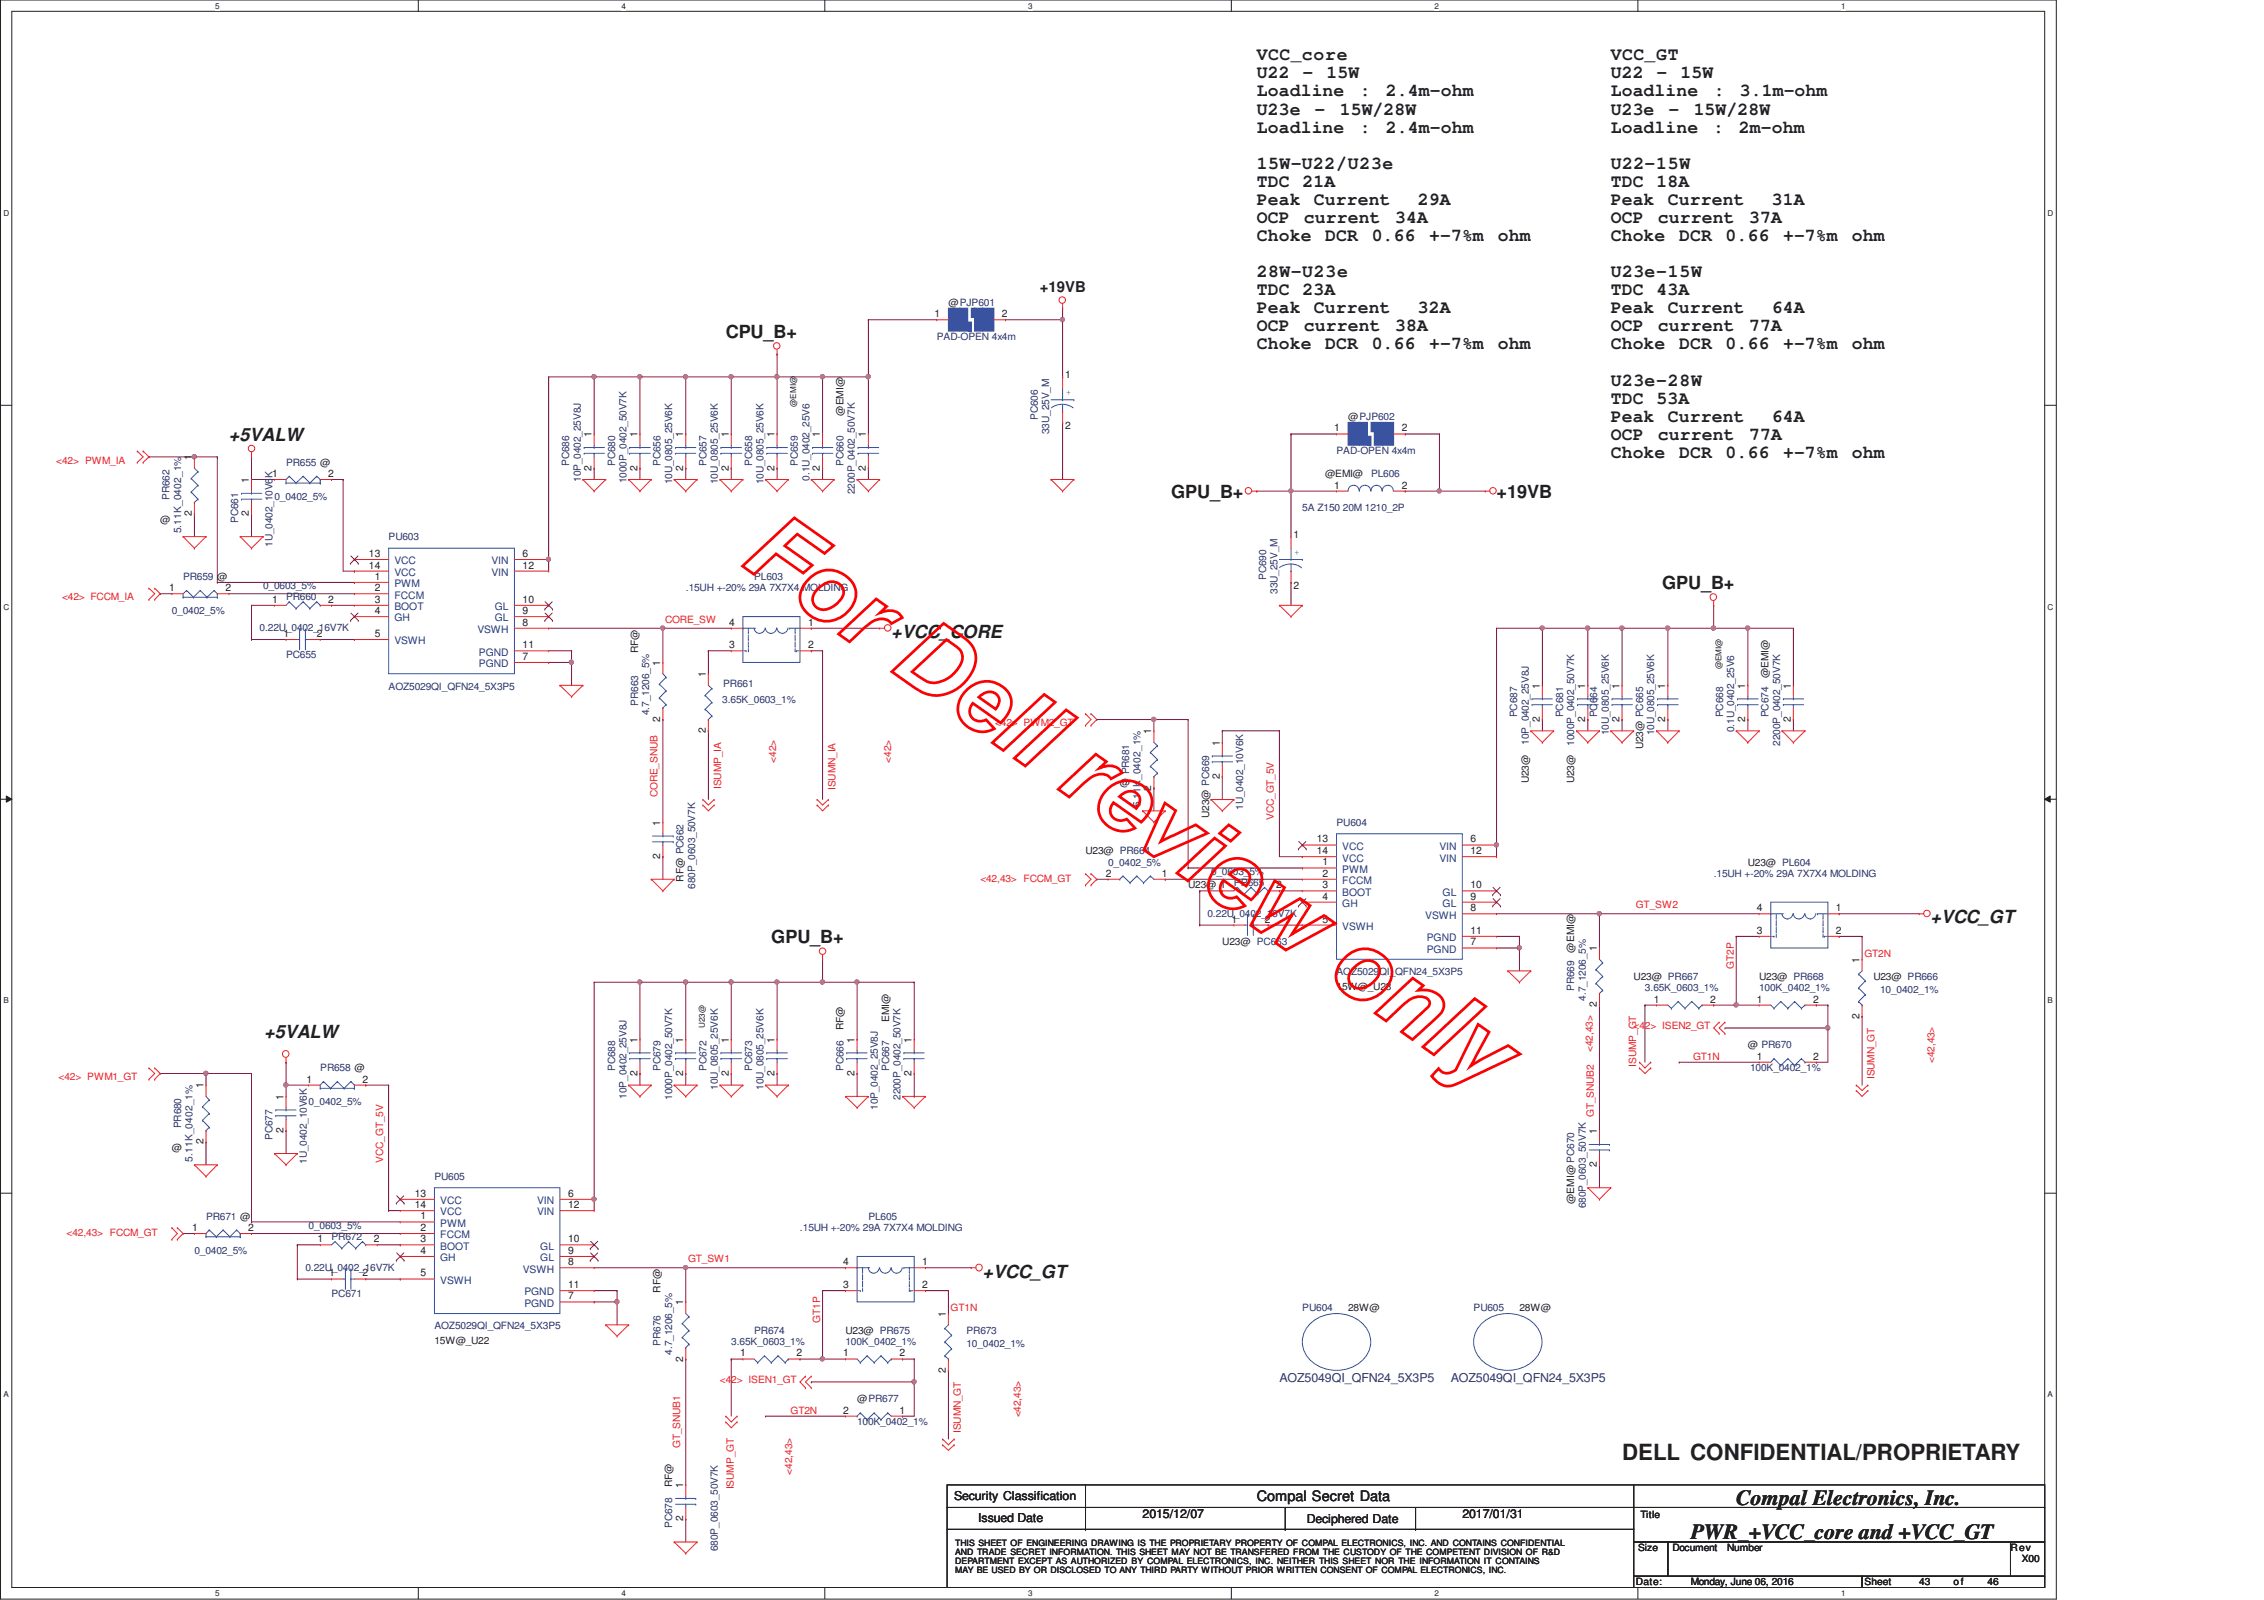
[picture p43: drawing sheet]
<svg xmlns="http://www.w3.org/2000/svg" width="297mm" height="210mm" viewBox="0 0 297 210" stroke-linecap="round" stroke-linejoin="round" font-family="sans-serif">
<defs><g id="words">
<text font-size="2.9" fill="#221f1f" x="212.8" y="191.5">DELL CONFIDENTIAL/PROPRIETARY</text>
<g font-size="2.8" fill="#221f1f">
<text x="227.8" y="197.4">Compal Electronics, Inc.</text>
<text x="221.8" y="201.9">PWR_+VCC_core and +VCC_GT</text>
</g>
<g font-size="2.4" fill="#221f1f">
<text x="164.9" y="7.9">VCC_core</text>
<text x="164.9" y="10.3">U22</text>
<text x="170.9" y="10.3">-</text>
<text x="174" y="10.3">15W</text>
<text x="211.3" y="7.9">VCC_GT</text>
<text x="211.3" y="10.3">U22</text>
<text x="217.3" y="10.3">-</text>
<text x="220.5" y="10.3">15W</text>
<text x="164.9" y="12.7">Loadline</text>
<text x="164.9" y="15">U23e</text>
<text x="164.9" y="17.4">Loadline</text>
<text x="172.5" y="15">-</text>
<text x="175.8" y="15">15W/28W</text>
<text x="178.4" y="12.7">:</text>
<text x="178.4" y="17.4">:</text>
<text x="181.8" y="12.7">2.4m-ohm</text>
<text x="181.8" y="17.4">2.4m-ohm</text>
<text x="211.3" y="12.7">Loadline</text>
<text x="211.3" y="15">U23e</text>
<text x="211.3" y="17.4">Loadline</text>
<text x="218.9" y="15">-</text>
<text x="222.2" y="15">15W/28W</text>
<text x="224.8" y="17.4">:</text>
<text x="224.8" y="12.7">:</text>
<text x="228.1" y="17.4">2m-ohm</text>
<text x="228.3" y="12.7">3.1m-ohm</text>
<text x="164.9" y="22.1">15W-U22/U23e</text>
<text x="211.3" y="22.1">U22-15W</text>
<text x="164.9" y="24.5">TDC</text>
<text x="164.9" y="26.9">Peak</text>
<text x="164.9" y="29.3">OCP</text>
<text x="170.9" y="24.5">21A</text>
<text x="171.1" y="29.3">current</text>
<text x="172.4" y="26.9">Current</text>
<text x="183.1" y="29.3">34A</text>
<text x="186" y="26.9">29A</text>
<text x="211.3" y="24.5">TDC</text>
<text x="211.3" y="26.9">Peak</text>
<text x="211.3" y="29.3">OCP</text>
<text x="217.3" y="24.5">18A</text>
<text x="217.5" y="29.3">current</text>
<text x="218.8" y="26.9">Current</text>
<text x="229.5" y="29.3">37A</text>
<text x="232.5" y="26.9">31A</text>
<text x="164.9" y="31.6">Choke</text>
<text x="173.9" y="31.6">DCR</text>
<text x="180" y="31.6">0.66</text>
<text x="187.5" y="31.6">+-7%m</text>
<text x="196.5" y="31.6">ohm</text>
<text x="211.3" y="31.6">Choke</text>
<text x="220.3" y="31.6">DCR</text>
<text x="226.4" y="31.6">0.66</text>
<text x="233.9" y="31.6">+-7%m</text>
<text x="243" y="31.6">ohm</text>
<text x="164.9" y="36.4">28W-U23e</text>
<text x="164.9" y="38.7">TDC</text>
<text x="164.9" y="41.1">Peak</text>
<text x="170.9" y="38.7">23A</text>
<text x="172.4" y="41.1">Current</text>
<text x="186" y="41.1">32A</text>
<text x="211.3" y="36.4">U23e-15W</text>
<text x="211.3" y="38.7">TDC</text>
<text x="211.3" y="41.1">Peak</text>
<text x="217.3" y="38.7">43A</text>
<text x="218.8" y="41.1">Current</text>
<text x="232.5" y="41.1">64A</text>
<text x="95.2" y="44.3">CPU_B+</text>
<text x="164.9" y="43.5">OCP</text>
<text x="164.9" y="45.8">Choke</text>
<text x="171.1" y="43.5">current</text>
<text x="173.9" y="45.8">DCR</text>
<text x="180" y="45.8">0.66</text>
<text x="183.1" y="43.5">38A</text>
<text x="187.5" y="45.8">+-7%m</text>
<text x="196.5" y="45.8">ohm</text>
<text x="211.3" y="43.5">OCP</text>
<text x="211.3" y="45.8">Choke</text>
<text x="217.5" y="43.5">current</text>
<text x="220.3" y="45.8">DCR</text>
<text x="226.4" y="45.8">0.66</text>
<text x="229.5" y="43.5">77A</text>
<text x="233.9" y="45.8">+-7%m</text>
<text x="243" y="45.8">ohm</text>
<text x="211.3" y="50.6">U23e-28W</text>
<text x="211.3" y="53">TDC</text>
<text x="217.3" y="53">53A</text>
<text x="30" y="57.9">+5VALW</text>
<text x="211.3" y="55.3">Peak</text>
<text x="211.3" y="57.7">OCP</text>
<text x="217.5" y="57.7">current</text>
<text x="218.8" y="55.3">Current</text>
<text x="229.5" y="57.7">77A</text>
<text x="232.5" y="55.3">64A</text>
<text x="153.6" y="65.3">GPU_B+</text>
<text x="196.3" y="65.3">+19VB</text>
<text x="211.3" y="60.1">Choke</text>
<text x="220.3" y="60.1">DCR</text>
<text x="226.4" y="60.1">0.66</text>
<text x="233.9" y="60.1">+-7%m</text>
<text x="243" y="60.1">ohm</text>
<text x="218.1" y="77.3">GPU_B+</text>
<text x="116.9" y="83.7">+VCC_CORE</text>
<text x="101.2" y="123.7">GPU_B+</text>
<text x="253.3" y="121.1">+VCC_GT</text>
<text x="34.6" y="136.1">+5VALW</text>
<text x="128.9" y="167.6">+VCC_GT</text>
</g>
<g font-size="1.9" fill="#221f1f">
<text x="136.4" y="38.4">+19VB</text>
<text x="164.9" y="196.9">Compal Secret Data</text>
</g>
<g font-size="1.6" fill="#272972">
<text x="167.9" y="181.3">AOZ5049QI_QFN24_5X3P5</text>
<text x="190.3" y="181.3">AOZ5049QI_QFN24_5X3P5</text>
</g>
<g font-size="1.6" fill="#221f1f">
<text x="125.2" y="196.8">Security Classification</text>
<text x="128.3" y="199.7">Issued Date</text>
<text x="149.9" y="199.2">2015/12/07</text>
<text x="171.5" y="199.8">Deciphered Date</text>
<text x="191.9" y="199.2">2017/01/31</text>
</g>
<g font-size="1.4" fill="#221f1f">
<text x="122.6" y="41.6">1</text>
<text x="131.5" y="41.6">2</text>
<text x="139.8" y="49.6">1</text>
<text x="77.6" y="57.4" transform="rotate(-90 77.6 57.4)">1</text>
<text x="83.6" y="57.4" transform="rotate(-90 83.6 57.4)">1</text>
<text x="89.6" y="57.4" transform="rotate(-90 89.6 57.4)">1</text>
<text x="95.6" y="57.4" transform="rotate(-90 95.6 57.4)">1</text>
<text x="101.6" y="57.4" transform="rotate(-90 101.6 57.4)">1</text>
<text x="107.6" y="57.4" transform="rotate(-90 107.6 57.4)">1</text>
<text x="113.6" y="57.4" transform="rotate(-90 113.6 57.4)">1</text>
<text x="139.8" y="56.2">2</text>
<text x="175.1" y="56.6">1</text>
<text x="183.9" y="56.6">2</text>
<text x="25.2" y="60.4" transform="rotate(-90 25.2 60.4)">1</text>
<text x="32.7" y="63.4" transform="rotate(-90 32.7 63.4)">1</text>
<text x="35.7" y="62.6">1</text>
<text x="43.1" y="62.6">2</text>
<text x="77.6" y="61.8" transform="rotate(-90 77.6 61.8)">2</text>
<text x="83.6" y="61.8" transform="rotate(-90 83.6 61.8)">2</text>
<text x="89.6" y="61.8" transform="rotate(-90 89.6 61.8)">2</text>
<text x="95.6" y="61.8" transform="rotate(-90 95.6 61.8)">2</text>
<text x="101.6" y="61.8" transform="rotate(-90 101.6 61.8)">2</text>
<text x="107.6" y="61.8" transform="rotate(-90 107.6 61.8)">2</text>
<text x="113.6" y="61.8" transform="rotate(-90 113.6 61.8)">2</text>
<text x="175.1" y="64.1">1</text>
<text x="183.9" y="64.1">2</text>
<text x="25.2" y="67.7" transform="rotate(-90 25.2 67.7)">2</text>
<text x="32.7" y="67.7" transform="rotate(-90 32.7 67.7)">2</text>
<text x="169.7" y="70.6">1</text>
<text x="22.2" y="77.6">1</text>
<text x="29.6" y="77.6">2</text>
<text x="48.4" y="73.1">13</text>
<text x="48.4" y="74.6">14</text>
<text x="49.2" y="77.6">2</text>
<text x="49.2" y="76.1">1</text>
<text x="68.6" y="74.6">12</text>
<text x="68.6" y="73.1">6</text>
<text x="169.7" y="77.2">2</text>
<text x="35.7" y="79.1">1</text>
<text x="37.2" y="83.6">1</text>
<text x="41.6" y="83.6">2</text>
<text x="43.1" y="79.1">2</text>
<text x="49.2" y="80.6">4</text>
<text x="49.2" y="83.6">5</text>
<text x="49.2" y="79.1">3</text>
<text x="68.6" y="80.6">9</text>
<text x="68.6" y="79.1">10</text>
<text x="68.6" y="82.1">8</text>
<text x="95.6" y="82.1">4</text>
<text x="106" y="82.1">1</text>
<text x="68.6" y="85">11</text>
<text x="68.6" y="86.6">7</text>
<text x="86.6" y="87.3" transform="rotate(-90 86.6 87.3)">1</text>
<text x="92.6" y="88.9" transform="rotate(-90 92.6 88.9)">1</text>
<text x="95.6" y="85">3</text>
<text x="106" y="85">2</text>
<text x="86.6" y="94.7" transform="rotate(-90 86.6 94.7)">2</text>
<text x="202" y="94.7" transform="rotate(-90 202 94.7)">2</text>
<text x="202" y="90.3" transform="rotate(-90 202 90.3)">1</text>
<text x="208" y="94.7" transform="rotate(-90 208 94.7)">2</text>
<text x="208" y="90.3" transform="rotate(-90 208 90.3)">1</text>
<text x="212.5" y="94.7" transform="rotate(-90 212.5 94.7)">2</text>
<text x="212.5" y="90.3" transform="rotate(-90 212.5 90.3)">1</text>
<text x="218.5" y="94.7" transform="rotate(-90 218.5 94.7)">2</text>
<text x="218.5" y="90.3" transform="rotate(-90 218.5 90.3)">1</text>
<text x="229" y="94.7" transform="rotate(-90 229 94.7)">2</text>
<text x="229" y="90.3" transform="rotate(-90 229 90.3)">1</text>
<text x="235" y="94.7" transform="rotate(-90 235 94.7)">2</text>
<text x="235" y="90.3" transform="rotate(-90 235 90.3)">1</text>
<text x="92.6" y="96.2" transform="rotate(-90 92.6 96.2)">2</text>
<text x="151.1" y="96.3" transform="rotate(-90 151.1 96.3)">1</text>
<text x="160" y="97.8" transform="rotate(-90 160 97.8)">1</text>
<text x="151.1" y="103.7" transform="rotate(-90 151.1 103.7)">2</text>
<text x="160" y="102.2" transform="rotate(-90 160 102.2)">2</text>
<text x="86.6" y="112.7" transform="rotate(-90 86.6 112.7)">2</text>
<text x="86.6" y="108.3" transform="rotate(-90 86.6 108.3)">1</text>
<text x="172.8" y="110.5">13</text>
<text x="172.8" y="112">14</text>
<text x="173.5" y="113.5">1</text>
<text x="192.9" y="112">12</text>
<text x="192.9" y="110.5">6</text>
<text x="145.1" y="115">2</text>
<text x="152.5" y="115">1</text>
<text x="167.4" y="116.5">2</text>
<text x="173.5" y="118">4</text>
<text x="173.5" y="116.5">3</text>
<text x="173.5" y="115">2</text>
<text x="192.9" y="118">9</text>
<text x="192.9" y="116.5">10</text>
<text x="192.9" y="119.5">8</text>
<text x="230.5" y="119.5">4</text>
<text x="240.9" y="119.5">1</text>
<text x="161.6" y="121">1</text>
<text x="166" y="121">2</text>
<text x="173.5" y="121">5</text>
<text x="192.9" y="122.5">11</text>
<text x="192.9" y="124">7</text>
<text x="209.5" y="124.8" transform="rotate(-90 209.5 124.8)">1</text>
<text x="230.5" y="122.5">3</text>
<text x="240.9" y="122.5">2</text>
<text x="217" y="131.5">1</text>
<text x="224.4" y="131.5">2</text>
<text x="230.5" y="131.5">1</text>
<text x="237.9" y="131.5">2</text>
<text x="244" y="126.3" transform="rotate(-90 244 126.3)">1</text>
<text x="83.6" y="136.8" transform="rotate(-90 83.6 136.8)">1</text>
<text x="89.6" y="136.8" transform="rotate(-90 89.6 136.8)">1</text>
<text x="95.6" y="136.8" transform="rotate(-90 95.6 136.8)">1</text>
<text x="101.6" y="136.8" transform="rotate(-90 101.6 136.8)">1</text>
<text x="112.1" y="136.8" transform="rotate(-90 112.1 136.8)">1</text>
<text x="119.6" y="136.8" transform="rotate(-90 119.6 136.8)">1</text>
<text x="209.5" y="132.2" transform="rotate(-90 209.5 132.2)">2</text>
<text x="244" y="133.7" transform="rotate(-90 244 133.7)">2</text>
<text x="26.7" y="142.8" transform="rotate(-90 26.7 142.8)">1</text>
<text x="40.2" y="142">1</text>
<text x="47.6" y="142">2</text>
<text x="83.6" y="141.2" transform="rotate(-90 83.6 141.2)">2</text>
<text x="89.6" y="141.2" transform="rotate(-90 89.6 141.2)">2</text>
<text x="95.6" y="141.2" transform="rotate(-90 95.6 141.2)">2</text>
<text x="101.6" y="141.2" transform="rotate(-90 101.6 141.2)">2</text>
<text x="112.1" y="141.2" transform="rotate(-90 112.1 141.2)">2</text>
<text x="119.6" y="141.2" transform="rotate(-90 119.6 141.2)">2</text>
<text x="230.5" y="139">1</text>
<text x="237.9" y="139">2</text>
<text x="37.2" y="148.7" transform="rotate(-90 37.2 148.7)">2</text>
<text x="37.2" y="144.3" transform="rotate(-90 37.2 144.3)">1</text>
<text x="209.5" y="148.8" transform="rotate(-90 209.5 148.8)">1</text>
<text x="26.7" y="150.1" transform="rotate(-90 26.7 150.1)">2</text>
<text x="209.5" y="153.2" transform="rotate(-90 209.5 153.2)">2</text>
<text x="25.2" y="161.5">1</text>
<text x="32.6" y="161.5">2</text>
<text x="54.4" y="157">13</text>
<text x="54.4" y="158.5">14</text>
<text x="55.2" y="161.5">2</text>
<text x="55.2" y="160">1</text>
<text x="74.5" y="158.5">12</text>
<text x="74.5" y="157">6</text>
<text x="41.7" y="163">1</text>
<text x="43.2" y="167.5">1</text>
<text x="47.6" y="167.5">2</text>
<text x="49" y="163">2</text>
<text x="55.2" y="164.5">4</text>
<text x="55.2" y="167.5">5</text>
<text x="55.2" y="163">3</text>
<text x="74.5" y="164.5">9</text>
<text x="74.5" y="163">10</text>
<text x="74.5" y="166">8</text>
<text x="110.6" y="166">4</text>
<text x="121" y="166">1</text>
<text x="74.5" y="169">11</text>
<text x="74.5" y="170.5">7</text>
<text x="89.6" y="171.3" transform="rotate(-90 89.6 171.3)">1</text>
<text x="110.6" y="169">3</text>
<text x="121" y="169">2</text>
<text x="124.1" y="172.7" transform="rotate(-90 124.1 172.7)">1</text>
<text x="89.6" y="178.6" transform="rotate(-90 89.6 178.6)">2</text>
<text x="97.1" y="178">1</text>
<text x="104.5" y="178">2</text>
<text x="110.6" y="178">1</text>
<text x="118" y="178">2</text>
<text x="110.6" y="185.4">2</text>
<text x="118" y="185.4">1</text>
<text x="124.1" y="180.1" transform="rotate(-90 124.1 180.1)">2</text>
<text x="89.6" y="195.2" transform="rotate(-90 89.6 195.2)">1</text>
<text x="89.6" y="199.6" transform="rotate(-90 89.6 199.6)">2</text>
</g>
<g font-size="1.4" fill="#19427d">
<text x="51.8" y="77">PWM</text>
<text x="51.8" y="74">VCC</text>
<text x="51.8" y="75.6">VCC</text>
<text x="64.5" y="75.6">VIN</text>
<text x="64.5" y="74">VIN</text>
<text x="51.8" y="81.5">GH</text>
<text x="51.8" y="80">BOOT</text>
<text x="51.8" y="78.5">FCCM</text>
<text x="62.6" y="83.1">VSWH</text>
<text x="64.9" y="81.5">GL</text>
<text x="64.9" y="80">GL</text>
<text x="51.8" y="84.5">VSWH</text>
<text x="62.8" y="86">PGND</text>
<text x="62.8" y="87.5">PGND</text>
<text x="176.1" y="111.5">VCC</text>
<text x="176.1" y="113">VCC</text>
<text x="188.9" y="113">VIN</text>
<text x="188.9" y="111.5">VIN</text>
<text x="176.1" y="119">GH</text>
<text x="176.1" y="117.5">BOOT</text>
<text x="176.1" y="116">FCCM</text>
<text x="176.1" y="114.5">PWM</text>
<text x="189.3" y="119">GL</text>
<text x="189.3" y="117.5">GL</text>
<text x="176.1" y="122">VSWH</text>
<text x="187" y="120.5">VSWH</text>
<text x="187.2" y="123.5">PGND</text>
<text x="187.2" y="125">PGND</text>
<text x="57.8" y="160.9">PWM</text>
<text x="57.8" y="158">VCC</text>
<text x="57.8" y="159.5">VCC</text>
<text x="70.5" y="159.5">VIN</text>
<text x="70.5" y="158">VIN</text>
<text x="57.8" y="165.5">GH</text>
<text x="57.8" y="163.9">BOOT</text>
<text x="57.8" y="162.5">FCCM</text>
<text x="68.6" y="166.9">VSWH</text>
<text x="70.9" y="165.5">GL</text>
<text x="70.9" y="163.9">GL</text>
<text x="57.8" y="168.4">VSWH</text>
<text x="68.8" y="170">PGND</text>
<text x="68.8" y="171.4">PGND</text>
</g>
<g font-size="1.3" fill="#221f1f">
<text x="124.4" y="40.1">@PJP601</text>
<text x="110.7" y="54.5" transform="rotate(-90 110.7 54.5)">@EMI@</text>
<text x="176.9" y="55.1">@PJP602</text>
<text x="173.9" y="62.6">@EMI@</text>
<text x="21" y="68.6">@</text>
<text x="28.5" y="76.1">@</text>
<text x="83.7" y="85.7" transform="rotate(-90 83.7 85.7)">RF@</text>
<text x="232" y="89" transform="rotate(-90 232 89)">@EMI@</text>
<text x="215.6" y="98.3" transform="rotate(-90 215.6 98.3)">U23@ PC665</text>
<text x="146.9" y="103.1">@</text>
<text x="158.6" y="107.3" transform="rotate(-90 158.6 107.3)">U23@ PC669</text>
<text x="200.6" y="102.8" transform="rotate(-90 200.6 102.8)">U23@</text>
<text x="206.5" y="102.8" transform="rotate(-90 206.5 102.8)">U23@</text>
<text x="142.4" y="112">U23@ PR664</text>
<text x="229.3" y="113.6">U23@ PL604</text>
<text x="89.7" y="115.6" transform="rotate(-90 89.7 115.6)">RF@ PC662</text>
<text x="155.9" y="116.5">U23@ 1</text>
<text x="160.4" y="124">U23@ PC663</text>
<text x="206.5" y="125" transform="rotate(-90 206.5 125)">@EMI@</text>
<text x="175.4" y="129.9">15W@_U23</text>
<text x="214.3" y="128.6">U23@ PR667</text>
<text x="230.8" y="128.6">U23@ PR668</text>
<text x="245.8" y="128.6">U23@ PR666</text>
<text x="110.7" y="135.2" transform="rotate(-90 110.7 135.2)">RF@</text>
<text x="116.6" y="134.1" transform="rotate(-90 116.6 134.1)">EMI@</text>
<text x="229.3" y="137.5">@ PR670</text>
<text x="22.5" y="151">@</text>
<text x="206.5" y="157.9" transform="rotate(-90 206.5 157.9)">@EMI@ PC670</text>
<text x="86.7" y="169.6" transform="rotate(-90 86.7 169.6)">RF@</text>
<text x="176.9" y="172">28W@</text>
<text x="199.4" y="172">28W@</text>
<text x="57" y="176.3">15W@_U22</text>
<text x="110.9" y="175">U23@ PR675</text>
<text x="112.5" y="184">@PR677</text>
<text x="88.2" y="195.1" transform="rotate(-90 88.2 195.1)">RF@</text>
<text x="214.9" y="203.5">Size</text>
<text x="215.2" y="199.1">Title</text>
<text x="219.4" y="203.5">Document</text>
<text x="226.6" y="203.5">Number</text>
<text x="263.8" y="203.5">Rev</text>
<text x="214.6" y="208">Date:</text>
<text x="221.8" y="208">Monday, June 06, 2016</text>
<text x="244.6" y="208">Sheet</text>
<text x="251.8" y="208">43</text>
<text x="256.3" y="208">o f</text>
<text x="260.8" y="208">46</text>
<text x="265.3" y="205">X00</text>
</g>
<g font-size="1.3" fill="#272972">
<text x="122.9" y="44.6">PAD-OPEN 4x4m</text>
<text x="136.2" y="55.1" transform="rotate(-90 136.2 55.1)">PC606</text>
<text x="137.6" y="56.9" transform="rotate(-90 137.6 56.9)">33U_25V_M</text>
<text x="175.4" y="59.6">PAD-OPEN 4x4m</text>
<text x="22.2" y="65.6" transform="rotate(-90 22.2 65.6)">PR662</text>
<text x="36" y="65.6">0_0402_5%</text>
<text x="37.5" y="61.1">PR655 @</text>
<text x="74.7" y="61.1" transform="rotate(-90 74.7 61.1)">PC686</text>
<text x="76.2" y="63.2" transform="rotate(-90 76.2 63.2)">10P_0402_25V8J</text>
<text x="80.7" y="61.1" transform="rotate(-90 80.7 61.1)">PC680</text>
<text x="82.2" y="63.4" transform="rotate(-90 82.2 63.4)">1000P_0402_50V7K</text>
<text x="86.7" y="61.1" transform="rotate(-90 86.7 61.1)">PC656</text>
<text x="88.2" y="63.5" transform="rotate(-90 88.2 63.5)">10U_0805_25V6K</text>
<text x="92.7" y="61.1" transform="rotate(-90 92.7 61.1)">PC657</text>
<text x="94.2" y="63.5" transform="rotate(-90 94.2 63.5)">10U_0805_25V6K</text>
<text x="98.7" y="61.1" transform="rotate(-90 98.7 61.1)">PC658</text>
<text x="100.2" y="63.5" transform="rotate(-90 100.2 63.5)">10U_0805_25V6K</text>
<text x="104.7" y="61.1" transform="rotate(-90 104.7 61.1)">PC659</text>
<text x="106.2" y="63.1" transform="rotate(-90 106.2 63.1)">0.1U_0402_25V6</text>
<text x="110.7" y="61.1" transform="rotate(-90 110.7 61.1)">PC660</text>
<text x="112.2" y="64.9" transform="rotate(-90 112.2 64.9)">2200P_0402_50V7K</text>
<text x="179.9" y="62.6">PL606</text>
<text x="23.8" y="70" transform="rotate(-90 23.8 70)">5.11K_0402_1%</text>
<text x="31.3" y="68.6" transform="rotate(-90 31.3 68.6)">PC661</text>
<text x="35.8" y="71.8" transform="rotate(-90 35.8 71.8)">1U_0402_10V6K</text>
<text x="51" y="70.9">PU603</text>
<text x="170.9" y="67.1">5A Z150 20M 1210_2P</text>
<text x="24" y="76.1">PR659</text>
<text x="34.5" y="77.3">0_0603_5%</text>
<text x="90" y="77.6">.15UH +-20% 29A 7X7X4 MOLDING</text>
<text x="98.9" y="76.1">PL603</text>
<text x="166.1" y="76.1" transform="rotate(-90 166.1 76.1)">PC690</text>
<text x="167.6" y="77.9" transform="rotate(-90 167.6 77.9)">33U_25V_M</text>
<text x="22.5" y="80.6">0_0402_5%</text>
<text x="34.1" y="82.8">0.22U_0402_16V7K</text>
<text x="37.5" y="78.8">PR660</text>
<text x="37.5" y="86.3">PC655</text>
<text x="51" y="90.5">AOZ5029QI_QFN24_5X3P5</text>
<text x="83.7" y="92.6" transform="rotate(-90 83.7 92.6)">PR663</text>
<text x="85.2" y="93.8" transform="rotate(-90 85.2 93.8)">4.7_1206_5%</text>
<text x="94.8" y="92.3">3.65K_0603_1%</text>
<text x="94.9" y="90.2">PR661</text>
<text x="199.1" y="94.1" transform="rotate(-90 199.1 94.1)">PC687</text>
<text x="205.1" y="94.1" transform="rotate(-90 205.1 94.1)">PC681</text>
<text x="209.6" y="94.1" transform="rotate(-90 209.6 94.1)">PC664</text>
<text x="226.1" y="94.1" transform="rotate(-90 226.1 94.1)">PC668</text>
<text x="232" y="94.1" transform="rotate(-90 232 94.1)">PC674</text>
<text x="148.1" y="101.6" transform="rotate(-90 148.1 101.6)">PR681</text>
<text x="200.6" y="97.7" transform="rotate(-90 200.6 97.7)">10P_0402_25V8J</text>
<text x="206.5" y="97.8" transform="rotate(-90 206.5 97.8)">1000P_0402_50V7K</text>
<text x="211.1" y="96.5" transform="rotate(-90 211.1 96.5)">10U_0805_25V6K</text>
<text x="217" y="96.5" transform="rotate(-90 217 96.5)">10U_0805_25V6K</text>
<text x="227.5" y="96" transform="rotate(-90 227.5 96)">0.1U_0402_25V6</text>
<text x="233.6" y="97.8" transform="rotate(-90 233.6 97.8)">2200P_0402_50V7K</text>
<text x="149.6" y="105.9" transform="rotate(-90 149.6 105.9)">5.11K_0402_1%</text>
<text x="163.1" y="106.2" transform="rotate(-90 163.1 106.2)">1U_0402_10V6K</text>
<text x="145.4" y="113.6">0_0402_5%</text>
<text x="175.4" y="108.3">PU604</text>
<text x="91.2" y="116.6" transform="rotate(-90 91.2 116.6)">680P_0603_50V7K</text>
<text x="158.9" y="114.8">0_0603_5%</text>
<text x="161.9" y="116.2">PR665</text>
<text x="224.8" y="115.1">.15UH +-20% 29A 7X7X4 MOLDING</text>
<text x="158.4" y="120.3">0.22U_0402_16V7K</text>
<text x="175.4" y="127.9">AOZ5029QI_QFN24_5X3P5</text>
<text x="206.5" y="130" transform="rotate(-90 206.5 130)">PR669</text>
<text x="208.1" y="131.3" transform="rotate(-90 208.1 131.3)">4.7_1206_5%</text>
<text x="215.8" y="130">3.65K_0603_1%</text>
<text x="230.8" y="130">100K_0402_1%</text>
<text x="246.7" y="130.3">10_0402_1%</text>
<text x="42" y="140.5">PR658 @</text>
<text x="80.7" y="140.5" transform="rotate(-90 80.7 140.5)">PC688</text>
<text x="86.7" y="140.5" transform="rotate(-90 86.7 140.5)">PC679</text>
<text x="92.7" y="140.5" transform="rotate(-90 92.7 140.5)">PC672</text>
<text x="94.2" y="142.9" transform="rotate(-90 94.2 142.9)">10U_0805_25V6K</text>
<text x="98.7" y="140.5" transform="rotate(-90 98.7 140.5)">PC673</text>
<text x="100.2" y="142.9" transform="rotate(-90 100.2 142.9)">10U_0805_25V6K</text>
<text x="110.7" y="140.5" transform="rotate(-90 110.7 140.5)">PC666</text>
<text x="116.6" y="140.5" transform="rotate(-90 116.6 140.5)">PC667</text>
<text x="229.6" y="140.5">100K_0402_1%</text>
<text x="23.8" y="148" transform="rotate(-90 23.8 148)">PR680</text>
<text x="35.8" y="149.6" transform="rotate(-90 35.8 149.6)">PC677</text>
<text x="40.5" y="145">0_0402_5%</text>
<text x="82.2" y="144.1" transform="rotate(-90 82.2 144.1)">10P_0402_25V8J</text>
<text x="88.2" y="144.3" transform="rotate(-90 88.2 144.3)">1000P_0402_50V7K</text>
<text x="115.2" y="145.6" transform="rotate(-90 115.2 145.6)">10P_0402_25V8J</text>
<text x="118.2" y="144.3" transform="rotate(-90 118.2 144.3)">2200P_0402_50V7K</text>
<text x="25.3" y="152.4" transform="rotate(-90 25.3 152.4)">5.11K_0402_1%</text>
<text x="40.2" y="152.7" transform="rotate(-90 40.2 152.7)">1U_0402_10V6K</text>
<text x="57" y="154.8">PU605</text>
<text x="27" y="160">PR671 @</text>
<text x="40.5" y="161.2">0_0603_5%</text>
<text x="105" y="161.5">.15UH +-20% 29A 7X7X4 MOLDING</text>
<text x="113.9" y="160">PL605</text>
<text x="208.1" y="158.5" transform="rotate(-90 208.1 158.5)">680P_0603_50V7K</text>
<text x="25.5" y="164.5">0_0402_5%</text>
<text x="40.1" y="166.7">0.22U_0402_16V7K</text>
<text x="43.5" y="162.7">PR672</text>
<text x="43.5" y="170.2">PC671</text>
<text x="170.9" y="172">PU604</text>
<text x="193.3" y="172">PU605</text>
<text x="57" y="174.4">AOZ5029QI_QFN24_5X3P5</text>
<text x="86.7" y="176.5" transform="rotate(-90 86.7 176.5)">PR676</text>
<text x="88.2" y="177.7" transform="rotate(-90 88.2 177.7)">4.7_1206_5%</text>
<text x="95.9" y="176.5">3.65K_0603_1%</text>
<text x="98.9" y="175">PR674</text>
<text x="110.9" y="176.5">100K_0402_1%</text>
<text x="126.8" y="175">PR673</text>
<text x="126.8" y="176.8">10_0402_1%</text>
<text x="112.5" y="187">100K_0402_1%</text>
<text x="88.2" y="200.5" transform="rotate(-90 88.2 200.5)">PC678</text>
<text x="94.2" y="203.5" transform="rotate(-90 94.2 203.5)">680P_0603_50V7K</text>
</g>
<g font-size="1.3" fill="#ed2023">
<text x="7.4" y="60.8">&lt;42&gt; PWM_IA</text>
<text x="8.2" y="78.8">&lt;42&gt; FCCM_IA</text>
<text x="87.3" y="81.7">CORE_SW</text>
<text x="130.6" y="95.3">&lt;42&gt; PWM2_GT</text>
<text x="101.8" y="100.1" transform="rotate(-90 101.8 100.1)">&lt;42&gt;</text>
<text x="116.9" y="100.1" transform="rotate(-90 116.9 100.1)">&lt;42&gt;</text>
<text x="86.2" y="104.6" transform="rotate(-90 86.2 104.6)">CORE_SNUB</text>
<text x="94.6" y="103.5" transform="rotate(-90 94.6 103.5)">ISUMP_IA</text>
<text x="109.6" y="103.7" transform="rotate(-90 109.6 103.7)">ISUMN_IA</text>
<text x="167.1" y="107.6" transform="rotate(-90 167.1 107.6)">VCC_GT_5V</text>
<text x="128.6" y="115.6">&lt;42,43&gt; FCCM_GT</text>
<text x="214.6" y="119.2">GT_SW2</text>
<text x="244.6" y="125.6">GT2N</text>
<text x="227.5" y="127.1" transform="rotate(-90 227.5 127.1)">GT2P</text>
<text x="209" y="138" transform="rotate(-90 209 138)">&lt;42,43&gt;</text>
<text x="214.3" y="135">&lt;42&gt; ISEN2_GT</text>
<text x="7.7" y="141.7">&lt;42&gt; PWM1_GT</text>
<text x="214.7" y="139.9" transform="rotate(-90 214.7 139.9)">ISUMP_GT</text>
<text x="222.1" y="139.1">GT1N</text>
<text x="246" y="141.6" transform="rotate(-90 246 141.6)">ISUMN_GT</text>
<text x="253.8" y="139.5" transform="rotate(-90 253.8 139.5)">&lt;42,43&gt;</text>
<text x="209.1" y="146.5" transform="rotate(-90 209.1 146.5)">GT_SNUB2</text>
<text x="50.3" y="152.5" transform="rotate(-90 50.3 152.5)">VCC_GT_5V</text>
<text x="8.7" y="162.1">&lt;42,43&gt; FCCM_GT</text>
<text x="90.3" y="165.6">GT_SW1</text>
<text x="107.6" y="173.5" transform="rotate(-90 107.6 173.5)">GT1P</text>
<text x="124.7" y="172">GT1N</text>
<text x="94.5" y="181.4">&lt;42&gt; ISEN1_GT</text>
<text x="103.7" y="185.5">GT2N</text>
<text x="133.9" y="186" transform="rotate(-90 133.9 186)">&lt;42,43&gt;</text>
<text x="89.3" y="190" transform="rotate(-90 89.3 190)">GT_SNUB1</text>
<text x="126.1" y="188" transform="rotate(-90 126.1 188)">ISUMN_GT</text>
<text x="96.3" y="195.4" transform="rotate(-90 96.3 195.4)">ISUMP_GT</text>
<text x="103.9" y="193.4" transform="rotate(-90 103.9 193.4)">&lt;42,43&gt;</text>
</g>
<g font-size="1.2" fill="#3452a4">
<text x="139.8" y="51.8">+</text>
<text x="169.8" y="72.8">+</text>
</g>
<g font-size="1.1" fill="#221f1f">
<text x="28.2" y="1.1">5</text>
<text x="81.6" y="1.1">4</text>
<text x="134.9" y="1.1">3</text>
<text x="188.2" y="1.1">2</text>
<text x="241.6" y="1.1">1</text>
<text x=".4" y="28.3">D</text>
<text x="268.6" y="28.3">D</text>
<text x="104.5" y="53.3" transform="rotate(-90 104.5 53.3)">@EMI@</text>
<text x=".4" y="80">C</text>
<text x="268.6" y="80">C</text>
<text x="225.9" y="87.8" transform="rotate(-90 225.9 87.8)">@EMI@</text>
<text x=".4" y="131.6">B</text>
<text x="268.6" y="131.6">B</text>
<text x="92.5" y="134.9" transform="rotate(-90 92.5 134.9)">U23@</text>
<text x=".4" y="183.3">A</text>
<text x="268.6" y="183.3">A</text>
<text x="125.3" y="202.8">THIS SHEET OF ENGINEERING DRAWING IS THE PROPRIETARY PROPERTY OF COMPAL ELECTRONICS, INC. AND CONTAINS CONFIDENTIAL</text>
<text x="125.3" y="203.9">AND TRADE SECRET INFORMATION. THIS SHEET MAY NOT BE TRANSFERED FROM THE CUSTODY OF THE COMPETENT DIVISION OF R&amp;D</text>
<text x="28.2" y="209.4">5</text>
<text x="81.6" y="209.4">4</text>
<text x="125.3" y="206.3">MAY BE USED BY OR DISCLOSED TO ANY THIRD PARTY WITHOUT PRIOR WRITTEN CONSENT OF COMPAL ELECTRONICS, INC.</text>
<text x="125.3" y="205.1">DEPARTMENT EXCEPT AS AUTHORIZED BY COMPAL ELECTRONICS, INC. NEITHER THIS SHEET NOR THE INFORMATION IT CONTAINS</text>
<text x="134.9" y="209.4">3</text>
<text x="188.2" y="209.4">2</text>
<text x="241.6" y="209.4">1</text>
</g>
</g></defs>
<path d="M.1 0h269.7v209.8h-269.7zM1.5 1.5h266.8v206.8h-266.8z" fill="none" stroke="#221f1f" stroke-width=".13"/>
<g fill="#fff">
<path d="M28.2 .2h.6v1.2h-.6z"/>
<path d="M28.2 208.4h.6v1.2h-.6z"/>
</g>
<path d="M54.9 0v1.5M54.9 208.3v1.4" fill="none" stroke="#221f1f" stroke-width=".13"/>
<g fill="#fff">
<path d="M81.6 .2h.5v1.2h-.5z"/>
<path d="M81.6 208.4h.5v1.2h-.5z"/>
</g>
<path d="M108.2 0v1.5M108.2 208.3v1.4" fill="none" stroke="#221f1f" stroke-width=".13"/>
<g fill="#fff">
<path d="M134.9 .2h.6v1.2h-.6z"/>
<path d="M134.9 208.4h.6v1.2h-.6z"/>
</g>
<path d="M161.6 0v1.5M161.6 208.3v1.4" fill="none" stroke="#221f1f" stroke-width=".13"/>
<g fill="#fff">
<path d="M188.2 .2h.6v1.2h-.6z"/>
<path d="M188.2 208.4h.6v1.2h-.6z"/>
</g>
<path d="M214.9 0v1.5M214.9 208.3v1.4" fill="none" stroke="#221f1f" stroke-width=".13"/>
<g fill="#fff">
<path d="M241.6 .2h.5v1.2h-.5z"/>
<path d="M241.6 208.4h.5v1.2h-.5z"/>
<path d="M.4 27.3h.8v1.2h-.8z"/>
<path d="M268.6 27.3h.8v1.2h-.8z"/>
<path d="M.4 79h.8v1.2h-.8z"/>
<path d="M268.6 79h.8v1.2h-.8z"/>
</g>
<path d="M.1 53.2h1.4M268.3 53.2h1.4" fill="none" stroke="#221f1f" stroke-width=".13"/>
<g fill="#fff">
<path d="M.4 130.7h.8v1.2h-.8z"/>
<path d="M268.6 130.7h.8v1.2h-.8z"/>
</g>
<path d="M.1 104.9h1.4M268.3 104.9h1.4" fill="none" stroke="#221f1f" stroke-width=".13"/>
<path d="M.8 104.4l.7 .5-.7 .3z" fill="#221f1f"/>
<path d="M.8 104.4l.7 .5-.7 .3z" fill="none" stroke="#221f1f" stroke-width=".13"/>
<path d="M268.3 104.9l.7-.5v.8z" fill="#221f1f"/>
<path d="M268.3 104.9l.7-.5v.8z" fill="none" stroke="#221f1f" stroke-width=".13"/>
<g fill="#fff">
<path d="M.4 182.4h.8v1.1h-.8z"/>
<path d="M268.6 182.4h.8v1.1h-.8z"/>
</g>
<path d="M.1 156.5h1.4M268.3 156.5h1.4" fill="none" stroke="#221f1f" stroke-width=".13"/>
<path d="M90 49.4h.1M90 49.4h5.9M95.9 49.4h.1M95.9 49.4v7.5" fill="none" stroke="#7e1442" stroke-width=".13"/>
<circle cx="95.9" cy="49.4" r=".29" fill="#ba539f"/>
<circle cx="95.9" cy="49.4" r=".29" fill="none" stroke="#ba539f" stroke-width=".13"/>
<path d="M90 49.4h.1M90 49.4v7.5" fill="none" stroke="#7e1442" stroke-width=".13"/>
<circle cx="89.9" cy="49.4" r=".29" fill="#ba539f"/>
<circle cx="89.9" cy="49.4" r=".29" fill="none" stroke="#ba539f" stroke-width=".13"/>
<path d="M102 49.4h.1M102 49.4h5.9M107.9 49.4h.1M107.9 49.4v7.5M90 61.4h.1M90 61.4v1.5M95.9 61.4h.1M95.9 61.4v1.5M102 61.4h.1M102 61.4v1.5" fill="none" stroke="#7e1442" stroke-width=".13"/>
<circle cx="107.9" cy="49.4" r=".29" fill="#ba539f"/>
<circle cx="107.9" cy="49.4" r=".29" fill="none" stroke="#ba539f" stroke-width=".13"/>
<path d="M95.9 49.4h.1M95.9 49.4h6.1M102 49.4h.1M102 49.4v7.5M107.9 61.4h.1M107.9 61.4v1.5" fill="none" stroke="#7e1442" stroke-width=".13"/>
<circle cx="101.9" cy="49.4" r=".29" fill="#ba539f"/>
<circle cx="101.9" cy="49.4" r=".29" fill="none" stroke="#ba539f" stroke-width=".13"/>
<path d="M107.9 49.4h.1M107.9 49.4h6M113.9 49.4h.1M113.9 49.4v7.5" fill="none" stroke="#7e1442" stroke-width=".13"/>
<circle cx="113.9" cy="49.4" r=".29" fill="#ba539f"/>
<circle cx="113.9" cy="49.4" r=".29" fill="none" stroke="#ba539f" stroke-width=".13"/>
<g fill="none" stroke="#7e1442" stroke-width=".13">
<path d="M113.9 61.4h.1M113.9 61.4v1.5M92.9 95.9h.1M92.9 85.4h.1M92.9 85.4v3M92.9 95.9v9M107.9 85.4h.1M107.9 85.4v19.5M95.9 128.9h.1M95.9 128.9h6.1M95.9 128.9v7.4M102 128.9h.1"/>
<path d="M102 128.9v7.4"/>
</g>
<circle cx="95.9" cy="128.8" r=".29" fill="#ba539f"/>
<circle cx="95.9" cy="128.8" r=".29" fill="none" stroke="#ba539f" stroke-width=".13"/>
<path d="M102 128.9h.1M102 128.9h5.9M95.9 140.8h.1M95.9 140.8v1.6M102 140.8h.1M102 140.8v1.6" fill="none" stroke="#7e1442" stroke-width=".13"/>
<circle cx="107.9" cy="128.8" r=".29" fill="#ba539f"/>
<circle cx="107.9" cy="128.8" r=".29" fill="none" stroke="#ba539f" stroke-width=".13"/>
<circle cx="101.9" cy="128.8" r=".29" fill="#ba539f"/>
<circle cx="101.9" cy="128.8" r=".29" fill="none" stroke="#ba539f" stroke-width=".13"/>
<path d="M212.8 82.4h.1M212.8 82.4h6M37.5 148.3h.1M37.5 148.3v3M124.4 169.3h.1M124.4 169.3v3" fill="none" stroke="#7e1442" stroke-width=".13"/>
<circle cx="212.8" cy="82.4" r=".29" fill="#ba539f"/>
<circle cx="212.8" cy="82.4" r=".29" fill="none" stroke="#ba539f" stroke-width=".13"/>
<path d="M212.8 82.4h.1M212.8 94.4h.1M212.8 82.4v7.5M212.8 94.4v1.5M218.8 82.4h.1M218.8 94.4h.1M218.8 82.4v7.5M218.8 94.4v1.5M218.8 82.4h6" fill="none" stroke="#7e1442" stroke-width=".13"/>
<circle cx="218.8" cy="82.4" r=".29" fill="#ba539f"/>
<circle cx="218.8" cy="82.4" r=".29" fill="none" stroke="#ba539f" stroke-width=".13"/>
<g fill="none" stroke="#7e1442" stroke-width=".13">
<path d="M244.3 122.8h.1M244.3 133.3h.1M244.3 122.8v3M244.3 133.3v9.1M95.9 178.3h.1M95.9 178.3h1.6M107.9 178.3h.1M107.9 178.3h3M118.4 178.3h.1M118.4 178.3h1.5M118.4 185.8h.1M119.9 181.3h.1"/>
<path d="M119.9 181.3v4.5h-1.5"/>
</g>
<circle cx="119.9" cy="181.3" r=".29" fill="#ba539f"/>
<circle cx="119.9" cy="181.3" r=".29" fill="none" stroke="#ba539f" stroke-width=".13"/>
<path d="M107.9 169.3h.1M107.9 169.3v9" fill="none" stroke="#7e1442" stroke-width=".13"/>
<circle cx="107.9" cy="178.3" r=".29" fill="#ba539f"/>
<circle cx="107.9" cy="178.3" r=".29" fill="none" stroke="#ba539f" stroke-width=".13"/>
<path d="M227.8 131.9h.1M227.8 131.9h3M105 178.3h.1M105 178.3h2.9" fill="none" stroke="#7e1442" stroke-width=".13"/>
<circle cx="227.8" cy="131.8" r=".29" fill="#ba539f"/>
<circle cx="227.8" cy="131.8" r=".29" fill="none" stroke="#ba539f" stroke-width=".13"/>
<path d="M215.8 131.9h.1M215.8 131.9h1.5M215.8 131.9v7.5M220.3 139.4h.1M220.3 139.4h10.5M226.3 134.9h.1M226.3 134.9h13.5" fill="none" stroke="#7e1442" stroke-width=".13"/>
<circle cx="239.8" cy="134.8" r=".29" fill="#ba539f"/>
<circle cx="239.8" cy="134.8" r=".29" fill="none" stroke="#ba539f" stroke-width=".13"/>
<g fill="none" stroke="#7e1442" stroke-width=".13">
<path d="M102 46.4h.1M102 46.4v3M224.8 79.4h.1M224.8 79.4v3M224.8 131.9h.1M227.8 122.8h.1M227.8 122.8v9.1h-3M238.3 131.9h.1M238.3 139.4h.1M238.3 131.9h1.5M239.8 134.9h.1M239.8 131.9h.1"/>
<path d="M239.8 131.9v7.5h-1.5"/>
</g>
<circle cx="224.8" cy="82.4" r=".29" fill="#ba539f"/>
<circle cx="224.8" cy="82.4" r=".29" fill="none" stroke="#ba539f" stroke-width=".13"/>
<g fill="none" stroke="#7e1442" stroke-width=".13">
<path d="M90 128.9h.1M90 128.9v7.4M107.9 125.8h.1M107.9 125.8v3.1M90 140.8h.1M90 140.8v1.6M39 167.8h.1M39 163.3h.1M39 163.3h3M39 167.8h4.5M39 163.3v4.5M49.5 163.3h3"/>
<path d="M52.5 163.3h.1M95.9 178.3h.1M95.9 178.3v7.5M119.9 178.3h.1M119.9 178.3v3h-13.5M124.4 179.8h.1M124.4 179.8v9M100.4 185.8h.1M100.4 185.8h10.5M106.4 181.3h.1"/>
</g>
<circle cx="89.9" cy="128.8" r=".29" fill="#ba539f"/>
<circle cx="89.9" cy="128.8" r=".29" fill="none" stroke="#ba539f" stroke-width=".13"/>
<g fill="none" stroke="#7e1442" stroke-width=".13">
<path d="M21 77.9h.1M21 77.9h1.5M33 79.4h.1M33 67.4h.1M33 79.4h3M33 67.4v3M33 79.4v4.5M43.5 79.4h.1M43.5 79.4h3M84 61.4h.1M84 61.4v1.5M33 83.9h.1"/>
<path d="M33 83.9h4.5M72 82.4h15M87 82.4h.1M87 82.4v4.5M208.3 94.4h.1M208.3 82.4h.1M208.3 82.4v7.5M208.3 94.4v1.5M143.9 115.4h.1M143.9 115.4h1.5M157.4 116.9h.1M157.4 116.9h3"/>
<path d="M157.4 116.9v4.5M160.4 101.9h.1M160.4 101.9v3M167.9 116.9h.1M167.9 116.9h3M157.4 121.4h.1M157.4 121.4h4.5M166.4 121.4h.1M166.4 121.4h4.5M37.5 142.4h.1M37.5 142.4v1.4M24 161.8h.1"/>
<path d="M24 161.8h1.5"/>
</g>
<circle cx="86.9" cy="82.4" r=".29" fill="#ba539f"/>
<circle cx="86.9" cy="82.4" r=".29" fill="none" stroke="#ba539f" stroke-width=".13"/>
<path d="M87 94.4h.1M87 94.4v13.5M87 112.4h.1M87 112.4v3M196.3 119.9h13.6M209.9 119.9h.1M209.9 119.9v4.5M78 166.3h12M90 166.3h.1M90 199.3h.1M90 199.3v3" fill="none" stroke="#7e1442" stroke-width=".13"/>
<circle cx="209.8" cy="119.9" r=".29" fill="#ba539f"/>
<circle cx="209.8" cy="119.9" r=".29" fill="none" stroke="#ba539f" stroke-width=".13"/>
<g fill="none" stroke="#7e1442" stroke-width=".13">
<path d="M113.9 42h.1M113.9 42h9M131.9 42h.1M131.9 42h7.5M25.5 67.4h.1M25.5 67.4v3M164.9 64.4h.1M164.9 64.4h4.5M188.9 64.4h.1M188.9 64.4h6M87 82.4h.1M87 82.4h8.9"/>
<path d="M92.9 85.4h.1M92.9 85.4h3M106.4 85.4h.1M106.4 82.4h.1M106.4 82.4h9M106.4 85.4h1.5M151.4 103.4h.1M151.4 103.4v3M209.9 131.9h.1M209.9 131.9v16.4M27 149.8h.1M27 149.8v3"/>
<path d="M209.9 152.8h.1M209.9 152.8v3"/>
</g>
<circle cx="139.4" cy="41.9" r=".29" fill="#ba539f"/>
<circle cx="139.4" cy="41.9" r=".29" fill="none" stroke="#ba539f" stroke-width=".13"/>
<g fill="none" stroke="#7e1442" stroke-width=".13">
<path d="M113.9 42h.1M113.9 42v7.4M139.4 55.4h.1M139.4 40.4h.1M139.4 40.4v1.6M139.4 55.4v7.5M78 61.4h.1M78 61.4v1.5M202.4 94.4h.1M202.4 82.4h.1M202.4 82.4v7.5M202.4 94.4v1.5"/>
<path d="M84 128.9h.1M84 128.9v7.4M84 140.8h.1M84 140.8v1.6"/>
</g>
<circle cx="83.9" cy="128.8" r=".29" fill="#ba539f"/>
<circle cx="83.9" cy="128.8" r=".29" fill="none" stroke="#ba539f" stroke-width=".13"/>
<path d="M209.9 119.9h.1M209.9 119.9h20.9M241.3 119.9h.1M241.3 119.9h10.5M227.8 122.8h.1M227.8 122.8h3M241.3 122.8h.1M241.3 122.8h3M90 166.3h.1M90 166.3h20.9" fill="none" stroke="#7e1442" stroke-width=".13"/>
<circle cx="89.9" cy="166.3" r=".29" fill="#ba539f"/>
<circle cx="89.9" cy="166.3" r=".29" fill="none" stroke="#ba539f" stroke-width=".13"/>
<g fill="none" stroke="#7e1442" stroke-width=".13">
<path d="M33 59.9h.1M33 59.9v3M33 62.9h.1M33 62.9h3M151.4 94.4h.1M151.4 94.4v1.5M160.4 95.9h.1M160.4 95.9h7.5M160.4 95.9v1.5M167.9 95.9h.1M152.9 115.4h.1M152.9 115.4h18"/>
<path d="M21 140.8h.1M21 140.8h6M90 178.3h.1M90 166.3h.1M90 166.3v4.5M90 178.3v16.5M107.9 169.3h.1M107.9 169.3h3M121.4 166.3h.1M121.4 169.3h.1M121.4 166.3h6M121.4 169.3h3"/>
</g>
<circle cx="27" cy="140.8" r=".29" fill="#ba539f"/>
<circle cx="27" cy="140.8" r=".29" fill="none" stroke="#ba539f" stroke-width=".13"/>
<path d="M27 140.8h.1M27 140.8v1.6M37.5 142.4h.1M37.5 142.4h3" fill="none" stroke="#7e1442" stroke-width=".13"/>
<circle cx="37.5" cy="142.3" r=".29" fill="#ba539f"/>
<circle cx="37.5" cy="142.3" r=".29" fill="none" stroke="#ba539f" stroke-width=".13"/>
<path d="M37.5 139.4h.1M37.5 139.4v3M112.5 136.3h.1M112.5 128.9v7.4M33 161.8h.1M33 161.8h19.5" fill="none" stroke="#7e1442" stroke-width=".13"/>
<circle cx="112.4" cy="128.8" r=".29" fill="#ba539f"/>
<circle cx="112.4" cy="128.8" r=".29" fill="none" stroke="#ba539f" stroke-width=".13"/>
<g fill="none" stroke="#7e1442" stroke-width=".13">
<path d="M229.3 82.4h.1M229.3 94.4h.1M229.3 82.4v7.5M229.3 94.4v1.5M229.3 82.4h6M235.3 82.4h.1M235.3 94.4h.1M235.3 82.4v7.5M235.3 94.4v1.5M107.9 128.9h.1M107.9 128.9h12M112.5 128.9h.1"/>
<path d="M119.9 128.9h.1M119.9 128.9v7.4M112.5 140.8h.1M112.5 140.8v3"/>
</g>
<circle cx="229.3" cy="82.4" r=".29" fill="#ba539f"/>
<circle cx="229.3" cy="82.4" r=".29" fill="none" stroke="#ba539f" stroke-width=".13"/>
<path d="M169.4 56.9h.1M169.4 56.9h6M169.4 56.9v13.5M169.4 64.4h.1M169.4 64.4h6M224.8 82.4h.1M224.8 82.4h4.5" fill="none" stroke="#7e1442" stroke-width=".13"/>
<circle cx="169.4" cy="64.4" r=".29" fill="#ba539f"/>
<circle cx="169.4" cy="64.4" r=".29" fill="none" stroke="#ba539f" stroke-width=".13"/>
<path d="M184.4 56.9h.1M184.4 56.9h4.5M188.9 56.9h.1M188.9 56.9v7.5h-4.5M184.4 64.4h.1" fill="none" stroke="#7e1442" stroke-width=".13"/>
<circle cx="188.8" cy="64.4" r=".29" fill="#ba539f"/>
<circle cx="188.8" cy="64.4" r=".29" fill="none" stroke="#ba539f" stroke-width=".13"/>
<g fill="none" stroke="#7e1442" stroke-width=".13">
<path d="M28.5 76.4h18M30 77.9h16.5M43.5 62.9h.1M43.5 62.9h1.5M45 62.9h.1M45 62.9v12h1.5M46.5 77.9h.1M46.5 74.9h.1M46.5 76.4h.1M169.4 76.4h.1M169.4 76.4v3M42 83.9h4.5"/>
<path d="M46.5 83.9h.1M72 86.9h.1M72 86.9h3M72 85.4h3M75 86.9h.1M75 85.4h.1M75 85.4v4.5"/>
</g>
<circle cx="75" cy="86.9" r=".29" fill="#ba539f"/>
<circle cx="75" cy="86.9" r=".29" fill="none" stroke="#ba539f" stroke-width=".13"/>
<path d="M78 49.4h.1M78 49.4v7.5" fill="none" stroke="#7e1442" stroke-width=".13"/>
<circle cx="77.9" cy="49.4" r=".29" fill="#ba539f"/>
<circle cx="77.9" cy="49.4" r=".29" fill="none" stroke="#ba539f" stroke-width=".13"/>
<path d="M78 49.4h.1M78 49.4h6M84 49.4h.1M84 49.4v7.5" fill="none" stroke="#7e1442" stroke-width=".13"/>
<circle cx="83.9" cy="49.4" r=".29" fill="#ba539f"/>
<circle cx="83.9" cy="49.4" r=".29" fill="none" stroke="#ba539f" stroke-width=".13"/>
<path d="M19.5 59.9h.1M19.5 59.9h6M84 49.4h.1M84 49.4h6" fill="none" stroke="#7e1442" stroke-width=".13"/>
<circle cx="25.5" cy="59.9" r=".29" fill="#ba539f"/>
<circle cx="25.5" cy="59.9" r=".29" fill="none" stroke="#ba539f" stroke-width=".13"/>
<path d="M25.5 59.9h3M28.5 59.9h.1M28.5 59.9v16.5M72 49.4h.1M72 49.4h6M72 49.4v24M28.5 76.4h.1M72 73.4h.1" fill="none" stroke="#7e1442" stroke-width=".13"/>
<circle cx="72" cy="73.4" r=".29" fill="#ba539f"/>
<circle cx="72" cy="73.4" r=".29" fill="none" stroke="#ba539f" stroke-width=".13"/>
<g fill="none" stroke="#7e1442" stroke-width=".13">
<path d="M72 73.4h.1M72 73.4v1.5M84 128.9h.1M84 128.9h11.9M90 128.9h.1M27 140.8h.1M27 140.8h6M33 140.8h.1M33 140.8v19.5M51 142.4h.1M51 158.8h.1M51 142.4v16.4"/>
<path d="M51 158.8h1.5M33 160.3h.1M33 160.3h19.5M48 167.8h4.5M52.5 167.8h.1M81 170.8h.1M81 170.8v3"/>
</g>
<circle cx="80.9" cy="170.8" r=".29" fill="#ba539f"/>
<circle cx="80.9" cy="170.8" r=".29" fill="none" stroke="#ba539f" stroke-width=".13"/>
<path d="M78 128.9h.1M78 128.9h6M78 128.9v29.9M78 157.3h.1M78 170.8h.1M78 170.8h3M78 169.3h3M81 169.3h.1M81 170.8h.1M81 169.3v1.5" fill="none" stroke="#7e1442" stroke-width=".13"/>
<circle cx="77.9" cy="157.3" r=".29" fill="#ba539f"/>
<circle cx="77.9" cy="157.3" r=".29" fill="none" stroke="#ba539f" stroke-width=".13"/>
<path d="M202.4 82.4h.1M202.4 82.4h5.9" fill="none" stroke="#7e1442" stroke-width=".13"/>
<circle cx="208.3" cy="82.4" r=".29" fill="#ba539f"/>
<circle cx="208.3" cy="82.4" r=".29" fill="none" stroke="#ba539f" stroke-width=".13"/>
<circle cx="202.3" cy="82.4" r=".29" fill="#ba539f"/>
<circle cx="202.3" cy="82.4" r=".29" fill="none" stroke="#ba539f" stroke-width=".13"/>
<path d="M208.3 82.4h.1M208.3 82.4h4.5M196.3 122.8h3.1M199.4 122.8h.1M199.4 122.8v1.6" fill="none" stroke="#7e1442" stroke-width=".13"/>
<circle cx="199.3" cy="124.3" r=".29" fill="#ba539f"/>
<circle cx="199.3" cy="124.3" r=".29" fill="none" stroke="#ba539f" stroke-width=".13"/>
<path d="M143.9 94.4h.1M143.9 94.4h12M155.9 94.4h.1M196.3 124.4h3.1M199.4 124.4h.1M199.4 124.4v3" fill="none" stroke="#7e1442" stroke-width=".13"/>
<circle cx="151.4" cy="94.4" r=".29" fill="#ba539f"/>
<circle cx="151.4" cy="94.4" r=".29" fill="none" stroke="#ba539f" stroke-width=".13"/>
<path d="M155.9 94.4v19.5M196.3 82.4h.1M196.3 82.4h6.1M196.3 82.4v28.5M155.9 113.9h.1M155.9 113.9h15M170.9 113.9h.1M196.3 110.9h.1" fill="none" stroke="#7e1442" stroke-width=".13"/>
<circle cx="196.3" cy="110.8" r=".29" fill="#ba539f"/>
<circle cx="196.3" cy="110.8" r=".29" fill="none" stroke="#ba539f" stroke-width=".13"/>
<path d="M139.4 49.4h.1M139.4 42v7.4M167.9 95.9h.1M167.9 95.9v16.5h3M170.9 112.4h.1M196.3 112.4h.1M196.3 110.9v1.5M48 142.4h.1M48 142.4h3M119.9 143.8h.1M119.9 140.8v3" fill="none" stroke="#7e1442" stroke-width=".13"/>
<g fill="none" stroke="#ed2023" stroke-width=".13">
<path d="M139.4 39.8v.6M18 59.2h.1M18 59.2l.8 .7-.8 .8M18.8 59.2h.1M18.8 59.2l.7 .7-.7 .8M33 59.9h.1M33 59.3v.6M102 46.4h.1M102 45.8v.6M139.4 40.4h.1M18 60.7h.1M18.8 60.7h.1"/>
<path d="M19.5 78.7h.1M19.5 77.2h.1M19.5 77.2l.8 .7-.8 .8M20.3 77.2h.1M20.3 78.7h.1M20.3 77.2l.7 .7-.7 .8M22.5 77.9h.1M22.5 77.9h1.5M24 70.4h.1M24 70.4h3M24 70.4l1.5 1.5M25.5 71.9h.1"/>
<path d="M27 70.4h.1M27 70.4l-1.5 1.5M28.5 77.9h1.5M30 77.9h.1M31.5 70.4h.1M31.5 70.4h3M31.5 70.4l1.5 1.5M33 71.9h.1M34.5 70.4h.1M34.5 70.4l-1.5 1.5M76.5 62.9h.1M76.5 62.9h3"/>
<path d="M76.5 62.9l1.5 1.5M78 64.4h.1M79.5 62.9h.1M79.5 62.9l-1.5 1.5M82.5 62.9h.1M82.5 62.9h2.9M82.5 62.9l1.5 1.5M84 64.4h.1M85.4 62.9h.1M85.4 62.9l-1.4 1.5M88.5 62.9h.1M88.5 62.9h3"/>
<path d="M88.5 62.9l1.5 1.5M90 64.4h.1M91.5 62.9h.1M91.5 62.9l-1.5 1.5M94.5 62.9h.1M94.5 62.9h3M94.5 62.9l1.4 1.5M95.9 64.4h.1M97.5 62.9h.1M97.5 62.9l-1.6 1.5M100.4 62.9h.1M100.4 62.9h3"/>
<path d="M100.4 62.9l1.6 1.5M102 64.4h.1M103.4 62.9h.1M103.4 62.9l-1.4 1.5M106.4 62.9h.1M106.4 62.9h3M106.4 62.9l1.5 1.5M107.9 64.4h.1M109.4 62.9h.1M109.4 62.9l-1.5 1.5M112.5 62.9h.1M112.5 62.9h2.9"/>
<path d="M112.5 62.9l1.4 1.5M113.9 64.4h.1M115.4 62.9h.1M115.4 62.9l-1.5 1.5M137.9 62.9h.1M137.9 62.9h3M137.9 62.9l1.5 1.5M139.4 64.4h.1M140.9 62.9h.1M140.9 62.9l-1.5 1.5M164.3 64.4h.6M164.9 64.4h.1"/>
<path d="M167.9 79.4h.1M167.9 79.4h3M167.9 79.4l1.5 1.5M170.9 79.4h.1M170.9 79.4l-1.5 1.5M194.9 64.4h.1M194.9 64.4h.6M224.8 79.4h.1M224.8 78.8v.6M73.5 89.9h.1M73.5 89.9h3M73.5 89.9l1.5 1.5"/>
<path d="M75 91.4h.1M76.5 89.9h.1M76.5 89.9l-1.5 1.5M87 86.9h.1M87 94.4h.1M87 86.9v1.5M87 92.9v1.5M92.9 88.4h.1M92.9 95.9h.1M92.9 88.4v1.5M92.9 94.4v1.5M95.9 85.4h.1"/>
<path d="M95.9 82.4h.1M95.9 82.4h1.6M95.9 85.4h1.6M105 82.4h1.4M105 85.4h1.4M106.4 82.4h.1M106.4 85.4h.1M115.4 82.4h.1M115.4 82.4h.6M142.4 93.6h.1M142.4 95.2h.1M142.4 93.6l.7 .8-.7 .8"/>
<path d="M143.1 95.2h.1M143.1 93.6h.1M143.1 93.6l.8 .8-.8 .8M169.4 80.9h.1M200.8 95.9h.1M200.8 95.9h3M200.8 95.9l1.6 1.5M202.4 97.4h.1M203.8 95.9h.1M203.8 95.9l-1.4 1.5M206.8 95.9h.1M206.8 95.9h3.1"/>
<path d="M206.8 95.9l1.5 1.5M208.3 97.4h.1M209.9 95.9h.1M209.9 95.9l-1.6 1.5M211.3 95.9h.1M211.3 95.9h3M211.3 95.9l1.5 1.5M212.8 97.4h.1M214.3 95.9h.1M214.3 95.9l-1.5 1.5M217.3 95.9h.1M217.3 95.9h3"/>
<path d="M217.3 95.9l1.5 1.5M218.8 97.4h.1M220.3 95.9h.1M220.3 95.9l-1.5 1.5M227.8 95.9h.1M227.8 95.9h3M227.8 95.9l1.5 1.5M229.3 97.4h.1M230.8 95.9h.1M230.8 95.9l-1.5 1.5M233.8 95.9h.1M233.8 95.9h3"/>
<path d="M233.8 95.9l1.5 1.5M235.3 97.4h.1M236.8 95.9h.1M236.8 95.9l-1.5 1.5M85.4 115.4h.1M85.4 115.4h3.1M85.4 115.4l1.6 1.5M87 116.9h.1M88.5 115.4h.1M88.5 115.4l-1.5 1.5M92.2 105.6h.1M92.2 104.9h.1"/>
<path d="M92.2 105.6l.7 .8 .8-.8M92.2 104.9l.7 .7 .8-.7M93.7 105.6h.1M93.7 104.9h.1M107.2 105.6h.1M107.2 104.9h.1M107.2 105.6l.7 .8 .8-.8M107.2 104.9l.7 .7 .8-.7M108.7 105.6h.1M108.7 104.9h.1M142.4 114.6h.1M142.4 116.1h.1"/>
<path d="M142.4 114.6l.7 .8-.7 .7M143.1 116.1h.1M143.1 114.6h.1M143.1 114.6l.8 .8-.8 .7M149.9 106.4h.1M149.9 106.4h3M149.9 106.4l1.5 1.5M151.4 107.9h.1M152.9 106.4h.1M152.9 106.4l-1.5 1.5M158.9 104.9h.1M158.9 104.9h3"/>
<path d="M158.9 104.9l1.5 1.5M160.4 106.4h.1M161.9 104.9h.1M161.9 104.9l-1.5 1.5M251.8 119.9h.1M251.8 119.9h.6M37.5 139.4h.1M37.5 138.8v.6M107.9 125.8h.1M107.9 125.3v.5M197.8 127.4h.1M197.8 127.4h3"/>
<path d="M197.8 127.4l1.6 1.5M199.4 128.9h.1M200.8 127.4h.1M200.8 127.4l-1.4 1.5M215.1 139.4h.1M215.1 139.4l.7 .7 .8-.7M216.6 139.4h.1M225.6 134.1h.1M225.6 135.6h.1M225.6 134.1l-.8 .8 .8 .7M226.3 134.1h.1M226.3 135.6h.1"/>
<path d="M226.3 134.1l-.7 .8 .7 .7M19.5 140.1h.1M19.5 141.6h.1M19.5 140.1l.8 .7-.8 .8M20.3 141.6h.1M20.3 140.1h.1M20.3 140.1l.7 .7-.7 .8M25.5 152.8h.1M25.5 152.8h3M25.5 152.8l1.5 1.5M27 154.3h.1M28.5 152.8h.1"/>
<path d="M28.5 152.8l-1.5 1.5M36 151.3h.1M36 151.3h3M36 151.3l1.5 1.5M37.5 152.8h.1M39 151.3h.1M39 151.3l-1.5 1.5M82.5 142.4h.1M82.5 142.4h2.9M82.5 142.4l1.5 1.4M84 143.8h.1M85.4 142.4h.1"/>
<path d="M85.4 142.4l-1.4 1.4M88.5 142.4h.1M88.5 142.4h3M88.5 142.4l1.5 1.4M90 143.8h.1M91.5 142.4h.1M91.5 142.4l-1.5 1.4M94.5 142.4h.1M94.5 142.4h3M94.5 142.4l1.4 1.4M95.9 143.8h.1M97.5 142.4h.1"/>
<path d="M97.5 142.4l-1.6 1.4M100.4 142.4h.1M100.4 142.4h3M100.4 142.4l1.6 1.4M102 143.8h.1M103.4 142.4h.1M103.4 142.4l-1.4 1.4M110.9 143.8h.1M110.9 143.8h3M110.9 143.8l1.6 1.5M112.5 145.3h.1M113.9 143.8h.1"/>
<path d="M113.9 143.8l-1.4 1.5M118.4 143.8h.1M118.4 143.8h3M118.4 143.8l1.5 1.5M119.9 145.3h.1M121.4 143.8h.1M121.4 143.8l-1.5 1.5M208.3 155.8h.1M208.3 155.8h3M208.3 155.8l1.6 1.5M209.9 157.3h.1M211.3 155.8h.1"/>
<path d="M211.3 155.8l-1.4 1.5M215.1 140.1h.1M215.1 140.1l.7 .7 .8-.7M216.6 140.1h.1M243.5 143.1h.1M243.5 142.4h.1M243.5 143.1l.8 .7 .8-.7M243.5 142.4l.8 .7 .8-.7M245.1 143.1h.1M245.1 142.4h.1M22.5 161.1h.1M22.5 162.6h.1"/>
<path d="M22.5 161.1l.8 .7-.8 .8M23.3 162.6h.1M23.3 161.1h.1M23.3 161.1l.7 .7-.7 .8M42 163.3h.1M42 163.3h1.5M48 163.3h1.5M49.5 163.3h.1M79.5 173.8h.1M79.5 173.8h3M79.5 173.8l1.5 1.5M81 175.3h.1"/>
<path d="M82.5 173.8h.1M82.5 173.8l-1.5 1.5M90 170.8h.1M90 178.3h.1M90 170.8v1.5M90 176.8v1.5M97.5 178.3h.1M97.5 178.3h1.4M103.4 178.3h1.6M105 178.3h.1M110.9 169.3h.1M110.9 166.3h.1"/>
<path d="M110.9 166.3h1.6M110.9 169.3h1.6M119.9 166.3h1.5M119.9 169.3h1.5M121.4 166.3h.1M121.4 169.3h.1M127.4 166.3h.1M127.4 166.3h.6M95.2 186.5h.1M95.2 185.8h.1M95.2 186.5l.7 .8 .8-.8M95.2 185.8l.7 .7 .8-.7"/>
<path d="M96.7 186.5h.1M96.7 185.8h.1M105.7 180.5h.1M105.7 182.1h.1M105.7 180.5l-.7 .8 .7 .8M106.4 180.5h.1M106.4 182.1h.1M106.4 180.5l-.7 .8 .7 .8M123.7 189.6h.1M123.7 188.8h.1M123.7 189.6l.7 .7 .8-.7M123.7 188.8l.7 .8 .8-.8"/>
<path d="M125.2 189.6h.1M125.2 188.8h.1M88.5 202.3h.1M88.5 202.3h3M88.5 202.3l1.5 1.5M90 203.8h.1M91.5 202.3h.1M91.5 202.3l-1.5 1.5"/>
<circle cx="139.4" cy="39.4" r=".43"/>
<circle cx="33" cy="58.8" r=".43"/>
<circle cx="101.9" cy="45.4" r=".43"/>
<circle cx="163.8" cy="64.4" r=".43"/>
<circle cx="195.9" cy="64.4" r=".43"/>
<circle cx="224.8" cy="78.3" r=".44"/>
<circle cx="116.5" cy="82.4" r=".43"/>
<circle cx="252.8" cy="119.8" r=".43"/>
<circle cx="37.5" cy="138.3" r=".44"/>
<circle cx="107.9" cy="124.8" r=".43"/>
<circle cx="128.4" cy="166.3" r=".44"/>
</g>
<g fill="none" stroke="#221f1f" stroke-width=".13">
<path d="M124.3 194.8h90v3h-90zM124.3 197.8h90v2.8h-90zM142.4 197.8h.1M142.4 194.8v5.8M168.6 197.8v2.8M185.7 197.8v2.8M214.3 194.8h54v3h-54zM214.3 197.8h54v4.5h-54zM124.3 200.6h90v7.7h-90zM142.4 200.6h.1M168.6 200.6h.1M185.7 200.6h.1"/>
<path d="M214.3 202.3h4.5v4.5h-4.5zM214.3 206.8h30v1.5h-30zM218.8 202.3h45v4.5h-45zM244.3 206.8h24v1.5h-24zM263.8 202.3h4.5v4.5h-4.5z"/>
</g>
<g fill="none" stroke="#3452a4" stroke-width=".13">
<path d="M24 78.4h.1M24 78.4h4.5M24.5 77.5h.1M24.5 77.5l-.5 .4v.5M24.5 77.5l.9 .9M25.4 78.4h.1M26.3 77.5h.1M26.3 77.5l-.9 .9M26.3 77.5l.9 .9M27.2 78.4h.1M28.1 77.5h.1M28.1 77.5l-.9 .9"/>
<path d="M28.1 77.5l.4 .4M28.5 77.9h.1M28.5 78.4h.1M28.5 77.9v.5M86.5 89.7h.1M86.5 91.6h.1M86.5 89.7l.9 .9M86.5 91.6l.9 .9M87 92.9h.1M87 88.4l.4 .5M87.4 88.9h.1M87.4 90.6h.1"/>
<path d="M87.4 92.5h.1M87.4 88.9l-.9 .8M87.4 90.6l-.9 1M87.4 92.5l-.4 .4M92.5 91.2h.1M92.5 93h.1M92.5 91.2l.9 1M92.5 93l.9 .9M92.9 94.4h.1M92.9 89.9l.5 .4M93.4 90.3h.1M93.4 92.2h.1"/>
<path d="M93.4 93.9h.1M93.4 90.3l-.9 .9M93.4 92.2l-.9 .8M93.4 93.9l-.5 .5M97.5 80.9h7.5v6h-7.5zM97.5 82.4h.1M97.5 82.4h1.6M97.6 85.4h.3M97.9 85.4h.1M98.2 83h.1M98.2 83.9h.1M98.2 85.4h.1"/>
<path d="M98.2 84.8h.1M98.2 82.4v.6M98.2 83.3v.6M98.2 84.2v.6M98.2 85.1v.3M100.4 82.4a.72 .72 0 0 1-.7 .7 .72 .72 0 0 1-.8-.7M101.9 82.4a.74 .74 0 0 1-.7 .7 .74 .74 0 0 1-.8-.7M103.4 82.4a.72 .72 0 0 1-.7 .7 .72 .72 0 0 1-.7-.7M103.6 82.4h.1M103.6 82.4h1.4M104.3 83h.1M104.3 85.4h.1"/>
<path d="M104.3 83.9h.1M104.3 84.8h.1M104.3 82.4v.6M104.3 83.3v.6M104.3 84.2v.6M104.3 85.1v.3M104.5 85.4h.1M104.5 85.4h.3M44 162.9h.1M44 162.9l-.5 .4M44 162.9l.9 .9M44.9 163.8h.1"/>
<path d="M45.7 162.9h.1M45.7 162.9l-.8 .9M45.7 162.9l1 .9M46.7 163.8h.1M47.6 162.9h.1M47.6 162.9l-.9 .9M47.6 162.9l.4 .4M48 163.3h.1M89.5 173.6h.1M89.5 175.5h.1M89.5 173.6l.9 1M89.5 175.5l.9 .8"/>
<path d="M90 176.8h.1M90 172.3l.4 .4M90.4 172.7h.1M90.4 174.6h.1M90.4 176.3h.1M90.4 172.7l-.9 .9M90.4 174.6l-.9 .9M90.4 176.3l-.4 .5M98.9 178.3l.5 .5M99.4 178.8h.1M100.3 177.9h.1M100.3 177.9l-.9 .9"/>
<path d="M100.3 177.9l.9 .9M101.2 178.8h.1M102.1 177.9h.1M102.1 177.9l-.9 .9M102.1 177.9l.9 .9M103 178.8h.1M103.4 178.3h.1M103.4 178.3l-.4 .5M112.5 164.8h7.4v6h-7.4zM112.5 166.3h.1M112.5 166.3h1.6M112.6 169.3h.3"/>
<path d="M112.9 169.3h.1M113.2 166.9h.1M113.2 167.8h.1M113.2 169.3h.1M113.2 168.7h.1M113.2 166.3v.6M113.2 167.2v.6M113.2 168.1v.6M113.2 169v.3M113.9 166.3a.72 .72 0 0 0 .8 .7 .72 .72 0 0 0 .7-.7M115.4 166.3a.74 .74 0 0 0 .8 .7 .74 .74 0 0 0 .7-.7M116.9 166.3a.72 .72 0 0 0 .8 .7 .72 .72 0 0 0 .7-.7"/>
<path d="M118.6 166.3h.1M118.6 166.3h1.3M119.3 166.9h.1M119.3 169.3h.1M119.3 167.8h.1M119.3 168.7h.1M119.3 166.3v.6M119.3 167.2v.6M119.3 168.1v.6M119.3 169v.3M119.5 169.3h.1M119.5 169.3h.3"/>
<path d="M171.9 173.6a5.1 5.1 0 0 1 7.3 .6 3.3 3.3 0 0 1-1 4.7 5 5 0 0 1-6.7-1 3.2 3.2 0 0 1 .4-4.3z"/>
</g>
<path d="M124.4 40.4h1.5v3h-1.5z" fill-rule="evenodd" fill="#3452a4"/>
<path d="M124.4 40.4h1.5v3h-1.5z" fill="none" stroke="#3452a4" stroke-width=".13"/>
<path d="M128.9 40.4h1.5v3h-1.5z" fill-rule="evenodd" fill="#3452a4"/>
<path d="M128.9 40.4h1.5v3h-1.5z" fill="none" stroke="#3452a4" stroke-width=".13"/>
<path d="M125.9 40.4h1.1v3h-1.1z" fill-rule="evenodd" fill="#3452a4"/>
<path d="M125.9 40.4h1.1v3h-1.1z" fill="none" stroke="#3452a4" stroke-width=".13"/>
<path d="M127 42.2h.4v1.2h-.4z" fill-rule="evenodd" fill="#3452a4"/>
<path d="M127 42.2h.4v1.2h-.4z" fill="none" stroke="#3452a4" stroke-width=".13"/>
<path d="M127.4 40.4h.5v1.3h-.5z" fill-rule="evenodd" fill="#3452a4"/>
<path d="M127.4 40.4h.5v1.3h-.5z" fill="none" stroke="#3452a4" stroke-width=".13"/>
<path d="M127.9 40.4h1v3h-1z" fill-rule="evenodd" fill="#3452a4"/>
<g fill="none" stroke="#3452a4" stroke-width=".13">
<path d="M76.6 59.5h.1M76.6 58.7h.1M76.6 59.5h2.7M76.6 58.7h2.7M78 58.7h.1M78 59.5h.1M78 58.4v.3M78 59.5v.4M82.6 59.5h.1M82.6 58.7h.1M82.6 59.5h2.7M82.6 58.7h2.7"/>
<path d="M84 58.7h.1M84 59.5h.1M84 58.4v.3M84 59.5v.4M88.6 59.5h.1M88.6 58.7h.1M88.6 59.5h2.7M88.6 58.7h2.7M90 58.7h.1M90 59.5h.1M90 58.4v.3M90 59.5v.4"/>
<path d="M94.6 59.5h.1M94.6 58.7h.1M94.6 59.5h2.7M94.6 58.7h2.7M95.9 58.7h.1M95.9 59.5h.1M95.9 58.4v.3M95.9 59.5v.4M106.6 59.5h.1M106.6 58.7h.1M106.6 59.5h2.7M106.6 58.7h2.7"/>
<path d="M107.9 58.7h.1M107.9 59.5h.1M107.9 58.4v.3M107.9 59.5v.4M112.6 59.5h.1M112.6 58.7h.1M112.6 59.5h2.7M112.6 58.7h2.7M113.9 58.7h.1M113.9 59.5h.1M113.9 58.4v.3M113.9 59.5v.4"/>
<path d="M127.9 40.4h1v3h-1zM137.9 52.4h3M139.4 52.4h.1M139.4 53a2.4 2.4 0 0 1 1.4 .5M139.4 53a2.34 2.34 0 0 0-1.5 .5M139.4 53.9h.1M139.4 50.9v1.5M139.4 53v.9M140.9 52.4h.1M25.1 62.8h.1M25.1 64.6h.1M25.1 62.8l.9 .9"/>
<path d="M25.1 64.6l.9 .9M25.5 65.9h.1M25.5 61.4l.5 .5M26 61.9h.1M26 63.7h.1M26 65.5h.1M26 61.9l-.9 .9M26 63.7l-.9 .9M26 65.5l-.5 .4M37.5 63.4h.1M37.5 63.4h4.5M38 78.9h.1"/>
<path d="M38 62.5h.1M38 78.9l-.5 .5M38 78.9l.8 .9M38 62.5l-.5 .4v.5M38 62.5l.8 .9M38.8 79.8h.1M38.8 63.4h.1M39.8 78.9h.1M39.8 62.5h.1M39.8 78.9l-1 .9M39.8 78.9l.9 .9M39.8 62.5l-1 .9"/>
<path d="M39.8 62.5l.9 .9M40.7 79.8h.1M40.7 63.4h.1M41.5 78.9h.1M41.5 62.5h.1M41.5 78.9l-.8 .9M41.5 78.9l.5 .5M41.5 62.5l-.8 .9M41.5 62.5l.5 .4M42 79.4h.1M42 62.9h.1M42 63.4h.1"/>
<path d="M42 62.9v.5M51 71.9h16.5v16.5h-16.5zM176.9 64.4a.72 .72 0 0 1 .7-.7 .72 .72 0 0 1 .7 .7M178.4 64.4a.74 .74 0 0 1 .7-.7 .74 .74 0 0 1 .7 .7M179.9 64.4a.72 .72 0 0 1 .7-.7 .72 .72 0 0 1 .7 .7M181.4 64.4a.72 .72 0 0 1 .7-.7 .72 .72 0 0 1 .7 .7M39 83.9h.3M39.3 83.9h.1M39.3 82.5h.1M39.3 82.5v2.8M40.1 82.5h.1M40.1 83.9h.1"/>
<path d="M40.1 83.9h.4M40.1 82.5v2.8M150.9 98.7h.1M150.9 98.7l1 .9M151.4 97.4l.5 .4M151.9 97.8h.1M151.9 99.6h.1M151.9 97.8l-1 .9M151.9 99.6l-1 .9M159.1 99.9h.1M159.1 99.2h.1M159.1 99.9h2.6"/>
<path d="M159.1 99.2h2.6M160.4 99.2h.1M160.4 99.9h.1M160.4 98.9v.3M160.4 99.9v.5M201 92.5h.1M201 91.7h.1M201 92.5h2.7M201 91.7h2.7M202.4 91.7h.1M202.4 92.5h.1M202.4 91.4v.3"/>
<path d="M202.4 92.5v.4M207 92.5h.1M207 91.7h.1M207 92.5h2.7M207 91.7h2.7M208.3 91.7h.1M208.3 92.5h.1M208.3 91.4v.3M208.3 92.5v.4M211.5 92.5h.1M211.5 91.7h.1M211.5 92.5h2.7"/>
<path d="M211.5 91.7h2.7M212.8 91.7h.1M212.8 92.5h.1M212.8 91.4v.3M212.8 92.5v.4M217.5 92.5h.1M217.5 91.7h.1M217.5 92.5h2.7M217.5 91.7h2.7M218.8 91.7h.1M218.8 92.5h.1M218.8 91.4v.3"/>
<path d="M218.8 92.5v.4M228 92.5h.1M228 91.7h.1M228 92.5h2.7M228 91.7h2.7M229.3 91.7h.1M229.3 92.5h.1M229.3 91.4v.3M229.3 92.5v.4M234 92.5h.1M234 91.7h.1M234 92.5h2.6"/>
<path d="M234 91.7h2.6M235.3 91.7h.1M235.3 92.5h.1M235.3 91.4v.3M235.3 92.5v.4M85.6 110.4h2.7M85.6 109.7h2.7M87 109.7h.1M87 110.4h.1M87 109.4v.3M87 110.4v.5M88.3 110.4h.1"/>
<path d="M88.3 109.7h.1M146.9 115.4h.1M147.3 114.9h.1M147.3 114.9l1 .9M147.3 114.9l-.4 .5M148.3 115.8h.1M149.2 114.9h.1M149.2 114.9l.8 .9M149.2 114.9l-.9 .9M150 115.8h.1M150.9 100.5h.1M150.9 114.9h.1"/>
<path d="M150.9 100.5l1 .9M150.9 114.9l.5 .5M150.9 114.9l-.9 .9M151.4 101.9h.1M151.9 101.4h.1M151.9 101.4l-.5 .5M162.3 116.4h.1M162.3 116.4l-.4 .5M162.3 116.4l.9 .9M163.2 117.3h.1M164.1 116.4h.1M164.1 116.4l-.9 .9"/>
<path d="M164.1 116.4l.9 .9M165 117.3h.1M165.9 116.4h.1M165.9 116.4l-.9 .9M165.9 116.4l.5 .5M166.4 116.9h.1M175.4 109.4h16.5v16.4h-16.5zM232.3 118.4h7.5v6h-7.5zM232.3 119.9h.1M232.3 119.9h1.7M233 119.9v.6M235.2 119.8a.72 .72 0 0 1-.7 .8 .72 .72 0 0 1-.7-.7"/>
<path d="M236.8 119.8a.74 .74 0 0 1-.7 .8 .74 .74 0 0 1-.8-.7M238.3 119.8a.72 .72 0 0 1-.7 .8 .72 .72 0 0 1-.8-.7M238.5 119.9h.1M238.5 119.9h1.3M239.2 119.9v.6M82.6 138.9h.1M82.6 138.1h.1M82.6 138.9h2.7M82.6 138.1h2.7M84 138.1h.1M84 138.9h.1M84 137.8v.3"/>
<path d="M84 138.9v.5M88.6 138.9h.1M88.6 138.1h.1M88.6 138.9h2.7M88.6 138.1h2.7M90 138.1h.1M90 138.9h.1M90 137.8v.3M90 138.9v.5M94.6 138.9h.1M94.6 138.1h.1M94.6 138.9h2.7"/>
<path d="M94.6 138.1h2.7M95.9 138.1h.1M95.9 138.9h.1M95.9 137.8v.3M95.9 138.9v.5M100.6 138.9h.1M100.6 138.1h.1M100.6 138.9h2.7M100.6 138.1h2.7M102 138.1h.1M102 138.9h.1M102 137.8v.3"/>
<path d="M102 138.9v.5M111.1 138.9h.1M111.1 138.1h.1M111.1 138.9h2.7M111.1 138.1h2.7M112.5 138.1h.1M112.5 138.9h.1M112.5 137.8v.3M112.5 138.9v.5M118.6 138.9h.1M118.6 138.1h.1M118.6 138.9h2.7"/>
<path d="M118.6 138.1h2.7M119.9 138.1h.1M119.9 138.9h.1M119.9 137.8v.3M119.9 138.9v.5M163.4 121.4h.3M163.7 121.4h.1M163.7 120h.1M163.7 120v2.7M164.4 120h.1M164.4 121.4h.1M164.4 121.4h.5"/>
<path d="M164.4 120v2.7M218.8 131.9l.5 .4M219.3 132.3h.1M220.2 131.4h.1M220.2 131.4l-.9 .9M220.2 131.4l.9 .9M221.1 132.3h.1M222 131.4h.1M222 131.4l-.9 .9M222 131.4l.9 .9M222.9 132.3h.1M223.3 131.9h.1"/>
<path d="M223.3 131.9l-.4 .4M232.3 131.9l.5 .4M232.5 122.8h.3M232.8 122.8h.1M232.8 132.3h.1M233 120.5h.1M233 121.4h.1M233 122.8h.1M233 122.2h.1M233 120.8v.6M233 121.7v.5M233 122.5v.3"/>
<path d="M233.6 131.4h.1M233.6 131.4l-.8 .9M233.6 131.4l1 .9M234.6 132.3h.1M235.5 131.4h.1M235.5 131.4l-.9 .9M235.5 131.4l.8 .9M236.3 132.3h.1M236.8 131.9h.1M236.8 131.9l-.5 .4M239.2 120.5h.1M239.2 122.8h.1"/>
<path d="M239.2 121.4h.1M239.2 122.2h.1M239.2 120.8v.6M239.2 121.7v.5M239.2 122.5v.3M239.4 122.8h.1M239.4 122.8h.3M243.8 127.8h.1M243.8 129.6h.1M243.8 131.4h.1M243.8 127.8l.9 .9M243.8 129.6l.9 .9"/>
<path d="M243.8 131.4l.5 .5M244.3 131.9h.1M244.3 127.4l-.5 .4M244.7 128.7h.1M244.7 130.5h.1M244.7 128.7l-.9 .9M244.7 130.5l-.9 .9M26.6 145.2h.1M26.6 147h.1M26.6 145.2l.9 .9M26.6 147l.9 .9M27 148.3h.1"/>
<path d="M27 143.8l.5 .5M27.5 144.3h.1M27.5 146.1h.1M27.5 147.9h.1M27.5 144.3l-.9 .9M27.5 146.1l-.9 .9M27.5 147.9l-.5 .4M36.2 146.4h.1M36.2 145.6h.1M36.2 146.4h2.6M36.2 145.6h2.6M37.5 145.6h.1"/>
<path d="M37.5 146.4h.1M37.5 145.3v.3M37.5 146.4v.4M42 142.8h.1M42 142.8h4.5M42.4 141.9h.1M42.4 141.9l-.4 .5v.4M42.4 141.9l1 .9M43.4 142.8h.1M44.3 141.9h.1M44.3 141.9l-.9 .9M44.3 141.9l.8 .9"/>
<path d="M45.1 142.8h.1M46 141.9h.1M46 141.9l-.9 .9M46 141.9l.5 .5M46.5 142.4h.1M46.5 142.8h.1M46.5 142.4v.4M57 155.8h16.5v16.5h-16.5zM27 162.3h.1M27 162.3h4.5M27.5 161.4h.1M27.5 161.4l-.5 .4v.5"/>
<path d="M27.5 161.4l.9 .9M28.4 162.3h.1M29.3 161.4h.1M29.3 161.4l-.9 .9M29.3 161.4l.9 .9M30.2 162.3h.1M31.1 161.4h.1M31.1 161.4l-.9 .9M31.1 161.4l.4 .4M31.5 161.8h.1M31.5 162.3h.1M31.5 161.8v.5"/>
<path d="M45 167.8h.3M45.3 167.8h.1M45.3 166.5h.1M45.3 166.5v2.7M46 166.5h.1M46 167.8h.1M46 167.8h.5M46 166.5v2.7M112.5 178.3l.4 .5M112.9 178.8h.1M113.8 177.9h.1M113.8 177.9l-.9 .9"/>
<path d="M113.8 177.9l.9 .9M114.7 178.8h.1M115.6 177.9h.1M115.6 177.9l-.9 .9M115.6 177.9l.9 .9M116.5 178.8h.1M116.9 178.3h.1M116.9 178.3l-.4 .5M124 174.3h.1M124 176.1h.1M124 177.9h.1M124 174.3l.9 .9"/>
<path d="M124 176.1l.9 .8M124 177.9l.4 .4M124.4 178.3h.1M124.4 173.8l-.4 .5M124.9 175.2h.1M124.9 176.9h.1M124.9 175.2l-.9 .9M124.9 176.9l-.9 1M194.4 173.6a5.1 5.1 0 0 1 7.3 .6 3.3 3.3 0 0 1-1 4.7 5 5 0 0 1-6.7-1 3.2 3.2 0 0 1 .4-4.3zM88.6 197.3h2.7M88.6 196.6h2.7M90 196.6h.1"/>
<path d="M90 197.3h.1M90 196.3v.3M90 197.3v.5M91.3 197.3h.1M91.3 196.6h.1"/>
</g>
<g fill="none" stroke="#ed2023" stroke-width=".13">
<path d="M25.5 59.9h.1M25.5 59.9v1.5M78 56.9h.1M78 56.9v1.5M78 59.9v1.5M84 56.9h.1M84 56.9v1.5M84 59.9v1.5M90 56.9h.1M90 56.9v1.5M90 59.9v1.5M95.9 56.9h.1"/>
<path d="M95.9 56.9v1.5M95.9 59.9v1.5M107.9 56.9h.1M107.9 56.9v1.5M107.9 59.9v1.5M113.9 56.9h.1M113.9 56.9v1.5M113.9 59.9v1.5M122.9 42h.1M122.9 42h1.5M130.4 42h1.5M131.9 42h.1"/>
<path d="M139.4 49.4h.1M139.4 55.4h.1M139.4 49.4v1.5M139.4 53.9v1.5M25.5 67.4h.1M25.5 65.9v1.5M36 79.4h.1M36 62.9h.1M36 79.4h1.5M36 62.9h1.5M42 79.4h1.5M42 62.9h1.5"/>
<path d="M43.5 79.4h.1M43.5 62.9h.1M46.5 79.4h.1M46.5 77.9h.1M46.5 76.4h.1M46.5 73.4h.1M46.5 74.9h.1M46.5 79.4h4.5M46.5 74.9h4.5M46.5 77.9h4.5M46.5 73.4h4.5M46.5 76.4h4.5"/>
<path d="M67.5 79.4h4.5M67.5 74.9h4.5M67.5 73.4h4.5M72 79.4h.1M72 74.9h.1M72 73.4h.1M78 61.4h.1M84 61.4h.1M90 61.4h.1M95.9 61.4h.1M107.9 61.4h.1M113.9 61.4h.1"/>
<path d="M175.4 64.4h.1M175.4 64.4h1.5M182.8 64.4h1.6M184.4 64.4h.1M37.5 83.9h.1M37.5 83.9h1.5M40.5 83.9h1.5M42 83.9h.1M46.5 80.9h.1M46.5 83.9h.1M46.5 80.9h4.5M46.5 83.9h4.5"/>
<path d="M67.5 80.9h4.5M67.5 85.4h4.5M67.5 86.9h4.5M67.5 82.4h4.5M72 80.9h.1M72 85.4h.1M72 86.9h.1M72 82.4h.1M151.4 95.9h.1M151.4 95.9v1.5M160.4 97.4h.1M160.4 97.4v1.5"/>
<path d="M202.4 89.9h.1M202.4 94.4h.1M202.4 89.9v1.5M202.4 92.9v1.5M208.3 89.9h.1M208.3 94.4h.1M208.3 89.9v1.5M208.3 92.9v1.5M212.8 89.9h.1M212.8 94.4h.1M212.8 89.9v1.5M212.8 92.9v1.5"/>
<path d="M218.8 89.9h.1M218.8 94.4h.1M218.8 89.9v1.5M218.8 92.9v1.5M229.3 89.9h.1M229.3 94.4h.1M229.3 89.9v1.5M229.3 92.9v1.5M235.3 89.9h.1M235.3 94.4h.1M235.3 89.9v1.5M235.3 92.9v1.5"/>
<path d="M87 107.9h.1M87 112.4h.1M87 107.9v1.5M87 110.9v1.5M145.4 115.4h.1M145.4 115.4h1.5M151.4 103.4h.1M151.4 101.9v1.5M151.4 115.4h1.5M152.9 115.4h.1M160.4 101.9h.1M160.4 116.9h.1"/>
<path d="M160.4 116.9h1.5M160.4 100.4v1.5M166.4 116.9h1.5M167.9 116.9h.1M170.9 118.4h.1M170.9 116.9h.1M170.9 115.4h.1M170.9 113.9h.1M170.9 110.9h.1M170.9 112.4h.1M170.9 118.4h4.5M170.9 116.9h4.5"/>
<path d="M170.9 112.4h4.5M170.9 115.4h4.5M170.9 110.9h4.5M170.9 113.9h4.5M191.9 119.9h4.4M191.9 118.4h4.4M191.9 116.9h4.4M191.9 112.4h4.4M191.9 110.9h4.4M196.3 118.4h.1M196.3 116.9h.1M196.3 112.4h.1"/>
<path d="M196.3 110.9h.1M196.3 119.9h.1M230.8 119.9h.1M230.8 119.9h1.5M239.8 119.9h1.5M241.3 119.9h.1M84 136.3h.1M84 136.3v1.5M84 139.4v1.4M90 136.3h.1M90 136.3v1.5M90 139.4v1.4"/>
<path d="M95.9 136.3h.1M95.9 136.3v1.5M95.9 139.4v1.4M102 136.3h.1M102 136.3v1.5M102 139.4v1.4M112.5 136.3h.1M112.5 136.3v1.5M112.5 139.4v1.4M119.9 136.3h.1M119.9 136.3v1.5M119.9 139.4v1.4"/>
<path d="M161.9 121.4h.1M161.9 121.4h1.5M164.9 121.4h1.5M166.4 121.4h.1M170.9 121.4h.1M170.9 121.4h4.5M191.9 122.8h4.4M191.9 124.4h4.4M196.3 122.8h.1M196.3 124.4h.1M217.3 131.9h.1M217.3 131.9h1.5"/>
<path d="M223.3 131.9h1.5M224.8 131.9h.1M230.8 122.8h.1M230.8 131.9h.1M230.8 122.8h1.5M230.8 131.9h1.5M236.8 131.9h1.5M238.3 131.9h.1M239.8 122.8h1.5M241.3 122.8h.1M244.3 125.8h.1M244.3 133.3h.1"/>
<path d="M244.3 125.8v1.6M244.3 131.9v1.4M27 142.4h.1M27 149.8h.1M27 142.4v1.4M27 148.3v1.5M37.5 143.8h.1M37.5 148.3h.1M37.5 143.8v1.5M37.5 146.8v1.5M40.5 142.4h.1M40.5 142.4h1.5"/>
<path d="M46.5 142.4h1.5M48 142.4h.1M52.5 157.3h.1M52.5 158.8h.1M52.5 158.8h4.5M52.5 157.3h4.5M73.5 158.8h4.5M73.5 157.3h4.5M78 158.8h.1M78 157.3h.1M84 140.8h.1M90 140.8h.1"/>
<path d="M95.9 140.8h.1M102 140.8h.1M112.5 140.8h.1M119.9 140.8h.1M25.5 161.8h.1M25.5 161.8h1.5M31.5 161.8h1.5M33 161.8h.1M43.5 167.8h.1M43.5 167.8h1.5M46.5 167.8h1.5M48 167.8h.1"/>
<path d="M52.5 164.8h.1M52.5 167.8h.1M52.5 163.3h.1M52.5 161.8h.1M52.5 160.3h.1M52.5 164.8h4.5M52.5 163.3h4.5M52.5 167.8h4.5M52.5 161.8h4.5M52.5 160.3h4.5M73.5 164.8h4.5M73.5 163.3h4.5"/>
<path d="M73.5 169.3h4.5M73.5 170.8h4.5M73.5 166.3h4.5M78 164.8h.1M78 163.3h.1M78 169.3h.1M78 170.8h.1M78 166.3h.1M110.9 178.3h.1M110.9 178.3h1.6M116.9 178.3h1.5M118.4 178.3h.1"/>
<path d="M124.4 172.3h.1M124.4 179.8h.1M124.4 172.3v1.5M124.4 178.3v1.5M90 194.8h.1M90 199.3h.1M90 194.8v1.5M90 197.8v1.5"/>
</g>
<g fill="none" stroke="#7d421b" stroke-width=".13">
<path d="M46 73.9h.1M46 72.9l1 1M47 72.9l-1 1M47 73.9h.1M71.5 79.9h.1M71.5 78.9l1 1M72.5 78.9l-1 1M72.5 79.9h.1M46 81.4h.1M46 80.4l1 1M47 80.4l-1 1M47 81.4h.1"/>
<path d="M71.5 81.4h.1M71.5 80.4l1 1M72.5 80.4l-1 1M72.5 81.4h.1M170.4 118.9h.1M170.4 111.4h.1M170.4 117.9l1 1M170.4 110.4l1 1M171.3 117.9l-.9 1M171.3 110.4l-.9 1M171.4 118.9h.1M171.4 111.4h.1"/>
<path d="M195.8 118.9h.1M195.8 117.4h.1M195.9 117.9l1 1M195.9 116.4l1 1M196.8 117.9l-1 1M196.8 116.4l-1 1M196.9 118.9h.1M196.9 117.4h.1M52 157.8h.1M52 156.9l1 .9M53 156.9l-1 .9M53 157.8h.1"/>
<path d="M52 165.3h.1M52 164.4l1 .9M53 164.4l-1 .9M53 165.3h.1M77.4 165.3h.1M77.4 163.8h.1M77.5 164.4l1 .9M77.5 162.8l1 1M78.4 164.4l-1 .9M78.4 162.8l-1 1M78.5 165.3h.1M78.5 163.8h.1"/>
</g>
<path d="M176.9 55.4h1.5v3h-1.5z" fill-rule="evenodd" fill="#3452a4"/>
<path d="M176.9 55.4h1.5v3h-1.5z" fill="none" stroke="#3452a4" stroke-width=".13"/>
<path d="M181.4 55.4h1.4v3h-1.4z" fill-rule="evenodd" fill="#3452a4"/>
<path d="M181.4 55.4h1.4v3h-1.4z" fill="none" stroke="#3452a4" stroke-width=".13"/>
<path d="M178.4 55.4h1v3h-1z" fill-rule="evenodd" fill="#3452a4"/>
<path d="M178.4 55.4h1v3h-1z" fill="none" stroke="#3452a4" stroke-width=".13"/>
<path d="M179.4 57.2h.5v1.2h-.5z" fill-rule="evenodd" fill="#3452a4"/>
<path d="M179.4 57.2h.5v1.2h-.5z" fill="none" stroke="#3452a4" stroke-width=".13"/>
<path d="M179.9 55.4h.4v1.2h-.4z" fill-rule="evenodd" fill="#3452a4"/>
<path d="M179.9 55.4h.4v1.2h-.4z" fill="none" stroke="#3452a4" stroke-width=".13"/>
<path d="M180.3 55.4h1.1v3h-1.1z" fill-rule="evenodd" fill="#3452a4"/>
<g fill="none" stroke="#3452a4" stroke-width=".13">
<path d="M100.6 59.5h.1M100.6 58.7h.1M100.6 59.5h2.7M100.6 58.7h2.7M102 58.7h.1M102 59.5h.1M102 58.4v.3M102 59.5v.4M180.3 55.4h1.1v3h-1.1zM31.7 65.5h.1M31.7 64.7h.1M31.7 65.5h2.7"/>
<path d="M31.7 64.7h2.7M33 64.7h.1M33 65.5h.1M33 64.4v.3M33 65.5v.4M167.9 73.4h3M169.4 73.4h.1M169.4 74a2.1 2.1 0 0 1 1.4 .5M169.4 74h-.1a2.57 2.57 0 0 0-1.4 .5M169.4 74.9h.1M169.4 71.9v1.5M169.4 74v.9"/>
<path d="M170.9 73.4h.1M209.4 127.2h.1M209.4 129h.1M209.4 127.2l.9 .9M209.4 129l.9 .9M209.9 130.3h.1M209.9 125.8l.4 .5M210.3 126.3h.1M210.3 128.1h.1M210.3 129.9h.1M210.3 126.3l-.9 .9M210.3 128.1l-.9 .9"/>
<path d="M210.3 129.9l-.4 .4M232.8 138.9h.1M232.8 138.9l-.5 .5M232.8 138.9l.8 .9M233.6 139.8h.1M234.6 138.9h.1M234.6 138.9l-1 .9M234.6 138.9l.9 .9M235.5 139.8h.1M236.3 138.9h.1M236.3 138.9l-.8 .9M236.3 138.9l.5 .5"/>
<path d="M236.8 139.4h.1M208.5 150.9h2.7M208.5 150.1h2.7M209.9 150.1h.1M209.9 150.9h.1M209.9 149.8v.3M209.9 150.9v.4M211.2 150.9h.1M211.2 150.1h.1M112.5 185.8h.1M112.9 185.4h.1M112.9 185.4l.9 .9"/>
<path d="M112.9 185.4l-.4 .4M113.8 186.3h.1M114.7 185.4h.1M114.7 185.4l.9 .9M114.7 185.4l-.9 .9M115.6 186.3h.1M116.5 185.4h.1M116.5 185.4l.4 .4M116.5 185.4l-.9 .9"/>
</g>
<g fill="none" stroke="#ed2023" stroke-width=".13">
<path d="M102 56.9h.1M102 56.9v1.5M102 59.9v1.5M175.4 56.9h.1M175.4 56.9h1.5M182.8 56.9h1.6M184.4 56.9h.1M33 62.9h.1M33 67.4h.1M33 62.9v1.5M33 65.9v1.5M102 61.4h.1"/>
<path d="M169.4 70.4h.1M169.4 76.4h.1M169.4 70.4v1.5M169.4 74.9v1.5M209.9 124.4h.1M209.9 131.9h.1M209.9 124.4v1.4M209.9 130.3v1.6M230.8 139.4h.1M230.8 139.4h1.5M236.8 139.4h1.5M238.3 139.4h.1"/>
<path d="M209.9 148.3h.1M209.9 152.8h.1M209.9 148.3v1.5M209.9 151.3v1.5M110.9 185.8h.1M110.9 185.8h1.6M116.9 185.8h1.5M118.4 185.8h.1"/>
</g>
<circle cx="95.9" cy="49.4" r=".29" fill="#ba539f"/>
<circle cx="95.9" cy="49.4" r=".29" fill="none" stroke="#ba539f" stroke-width=".13"/>
<circle cx="89.9" cy="49.4" r=".29" fill="#ba539f"/>
<circle cx="89.9" cy="49.4" r=".29" fill="none" stroke="#ba539f" stroke-width=".13"/>
<circle cx="107.9" cy="49.4" r=".29" fill="#ba539f"/>
<circle cx="107.9" cy="49.4" r=".29" fill="none" stroke="#ba539f" stroke-width=".13"/>
<circle cx="101.9" cy="49.4" r=".29" fill="#ba539f"/>
<circle cx="101.9" cy="49.4" r=".29" fill="none" stroke="#ba539f" stroke-width=".13"/>
<circle cx="113.9" cy="49.4" r=".29" fill="#ba539f"/>
<circle cx="113.9" cy="49.4" r=".29" fill="none" stroke="#ba539f" stroke-width=".13"/>
<circle cx="95.9" cy="128.8" r=".29" fill="#ba539f"/>
<circle cx="95.9" cy="128.8" r=".29" fill="none" stroke="#ba539f" stroke-width=".13"/>
<circle cx="107.9" cy="128.8" r=".29" fill="#ba539f"/>
<circle cx="107.9" cy="128.8" r=".29" fill="none" stroke="#ba539f" stroke-width=".13"/>
<circle cx="101.9" cy="128.8" r=".29" fill="#ba539f"/>
<circle cx="101.9" cy="128.8" r=".29" fill="none" stroke="#ba539f" stroke-width=".13"/>
<circle cx="212.8" cy="82.4" r=".29" fill="#ba539f"/>
<circle cx="212.8" cy="82.4" r=".29" fill="none" stroke="#ba539f" stroke-width=".13"/>
<circle cx="218.8" cy="82.4" r=".29" fill="#ba539f"/>
<circle cx="218.8" cy="82.4" r=".29" fill="none" stroke="#ba539f" stroke-width=".13"/>
<circle cx="119.9" cy="181.3" r=".29" fill="#ba539f"/>
<circle cx="119.9" cy="181.3" r=".29" fill="none" stroke="#ba539f" stroke-width=".13"/>
<circle cx="107.9" cy="178.3" r=".29" fill="#ba539f"/>
<circle cx="107.9" cy="178.3" r=".29" fill="none" stroke="#ba539f" stroke-width=".13"/>
<circle cx="227.8" cy="131.8" r=".29" fill="#ba539f"/>
<circle cx="227.8" cy="131.8" r=".29" fill="none" stroke="#ba539f" stroke-width=".13"/>
<circle cx="239.8" cy="134.8" r=".29" fill="#ba539f"/>
<circle cx="239.8" cy="134.8" r=".29" fill="none" stroke="#ba539f" stroke-width=".13"/>
<circle cx="224.8" cy="82.4" r=".29" fill="#ba539f"/>
<circle cx="224.8" cy="82.4" r=".29" fill="none" stroke="#ba539f" stroke-width=".13"/>
<circle cx="89.9" cy="128.8" r=".29" fill="#ba539f"/>
<circle cx="89.9" cy="128.8" r=".29" fill="none" stroke="#ba539f" stroke-width=".13"/>
<circle cx="86.9" cy="82.4" r=".29" fill="#ba539f"/>
<circle cx="86.9" cy="82.4" r=".29" fill="none" stroke="#ba539f" stroke-width=".13"/>
<circle cx="209.8" cy="119.9" r=".29" fill="#ba539f"/>
<circle cx="209.8" cy="119.9" r=".29" fill="none" stroke="#ba539f" stroke-width=".13"/>
<circle cx="139.4" cy="41.9" r=".29" fill="#ba539f"/>
<circle cx="139.4" cy="41.9" r=".29" fill="none" stroke="#ba539f" stroke-width=".13"/>
<circle cx="83.9" cy="128.8" r=".29" fill="#ba539f"/>
<circle cx="83.9" cy="128.8" r=".29" fill="none" stroke="#ba539f" stroke-width=".13"/>
<circle cx="89.9" cy="166.3" r=".29" fill="#ba539f"/>
<circle cx="89.9" cy="166.3" r=".29" fill="none" stroke="#ba539f" stroke-width=".13"/>
<circle cx="27" cy="140.8" r=".29" fill="#ba539f"/>
<circle cx="27" cy="140.8" r=".29" fill="none" stroke="#ba539f" stroke-width=".13"/>
<circle cx="37.5" cy="142.3" r=".29" fill="#ba539f"/>
<circle cx="37.5" cy="142.3" r=".29" fill="none" stroke="#ba539f" stroke-width=".13"/>
<circle cx="112.4" cy="128.8" r=".29" fill="#ba539f"/>
<circle cx="112.4" cy="128.8" r=".29" fill="none" stroke="#ba539f" stroke-width=".13"/>
<circle cx="229.3" cy="82.4" r=".29" fill="#ba539f"/>
<circle cx="229.3" cy="82.4" r=".29" fill="none" stroke="#ba539f" stroke-width=".13"/>
<circle cx="169.4" cy="64.4" r=".29" fill="#ba539f"/>
<circle cx="169.4" cy="64.4" r=".29" fill="none" stroke="#ba539f" stroke-width=".13"/>
<circle cx="188.8" cy="64.4" r=".29" fill="#ba539f"/>
<circle cx="188.8" cy="64.4" r=".29" fill="none" stroke="#ba539f" stroke-width=".13"/>
<circle cx="75" cy="86.9" r=".29" fill="#ba539f"/>
<circle cx="75" cy="86.9" r=".29" fill="none" stroke="#ba539f" stroke-width=".13"/>
<circle cx="77.9" cy="49.4" r=".29" fill="#ba539f"/>
<circle cx="77.9" cy="49.4" r=".29" fill="none" stroke="#ba539f" stroke-width=".13"/>
<circle cx="83.9" cy="49.4" r=".29" fill="#ba539f"/>
<circle cx="83.9" cy="49.4" r=".29" fill="none" stroke="#ba539f" stroke-width=".13"/>
<circle cx="25.5" cy="59.9" r=".29" fill="#ba539f"/>
<circle cx="25.5" cy="59.9" r=".29" fill="none" stroke="#ba539f" stroke-width=".13"/>
<circle cx="72" cy="73.4" r=".29" fill="#ba539f"/>
<circle cx="72" cy="73.4" r=".29" fill="none" stroke="#ba539f" stroke-width=".13"/>
<circle cx="80.9" cy="170.8" r=".29" fill="#ba539f"/>
<circle cx="80.9" cy="170.8" r=".29" fill="none" stroke="#ba539f" stroke-width=".13"/>
<circle cx="77.9" cy="157.3" r=".29" fill="#ba539f"/>
<circle cx="77.9" cy="157.3" r=".29" fill="none" stroke="#ba539f" stroke-width=".13"/>
<circle cx="208.3" cy="82.4" r=".29" fill="#ba539f"/>
<circle cx="208.3" cy="82.4" r=".29" fill="none" stroke="#ba539f" stroke-width=".13"/>
<circle cx="202.3" cy="82.4" r=".29" fill="#ba539f"/>
<circle cx="202.3" cy="82.4" r=".29" fill="none" stroke="#ba539f" stroke-width=".13"/>
<circle cx="199.3" cy="124.3" r=".29" fill="#ba539f"/>
<circle cx="199.3" cy="124.3" r=".29" fill="none" stroke="#ba539f" stroke-width=".13"/>
<circle cx="151.4" cy="94.4" r=".29" fill="#ba539f"/>
<circle cx="151.4" cy="94.4" r=".29" fill="none" stroke="#ba539f" stroke-width=".13"/>
<circle cx="196.3" cy="110.8" r=".29" fill="#ba539f"/>
<circle cx="196.3" cy="110.8" r=".29" fill="none" stroke="#ba539f" stroke-width=".13"/>
<g fill="none" stroke="#f00" stroke-width=".35">
<path d="M97.4 74.3l6.8-6.4 5.2 3.7-1.2 1-3.6-2.5-1.6 1.5 3.6 2.6-1.2 1-3.6-2.5-2.9 2.6zM106.3 75.8a3.6 3.6 0 0 1 6 1.7 3.7 3.7 0 0 1-3.1 3.9 3.7 3.7 0 0 1-4.2-2.6 3.4 3.4 0 0 1 1.3-3zM107.4 77.2a2.28 2.28 0 0 1 2.5-.7 1.41 1.41 0 0 1 .2 2.4 2.3 2.3 0 0 1-2.9 .8 1.45 1.45 0 0 1-.1-2.3zM110 83.2l5-4.6 1.3 1-.9 .8a2.18 2.18 0 0 1 2.8 .4l.2 .2-1.5 .8a1.87 1.87 0 0 0-2.6-.1l-2.8 2.5zM117 88.1l6.8-6.3 2 1.4a4 4 0 0 1 2.2 2.7 5.3 5.3 0 0 1-4.6 5.3 4.9 4.9 0 0 1-3.8-1.2zM119.7 88.1l4.5-4.2 .9 .7a1.88 1.88 0 0 1 .6 3.1 3.8 3.8 0 0 1-3.9 1.8zM126.7 90.7a3.5 3.5 0 0 1 5.9 .7 3.5 3.5 0 0 1-1.3 3.4l-3.7-2.5a1.39 1.39 0 0 0-.1 1.8 1.39 1.39 0 0 0 1.9 .3l1.1 1.2a3.2 3.2 0 0 1-4.8-2.6 3.4 3.4 0 0 1 1-2.3zM128.4 91.5a1.64 1.64 0 0 1 2.5-.3 1.45 1.45 0 0 1-.3 1.8zM130.2 97.4l6.8-6.3 1.4 1-6.8 6.4zM133.1 99.5l6.8-6.4 1.4 1.1-6.8 6.3zM138.8 103.5l5-4.6 1.4 1-.9 .9a2.18 2.18 0 0 1 2.7 .3l.2 .3-1.4 .8a1.87 1.87 0 0 0-2.7-.2l-2.8 2.6zM145.1 103.7a3.5 3.5 0 0 1 5.9 .8 3.5 3.5 0 0 1-1.3 3.4l-3.6-2.6a1.39 1.39 0 0 0-.1 1.9 1.39 1.39 0 0 0 1.8 .3l1.1 1.1a3.2 3.2 0 0 1-4.8-2.6 3.4 3.4 0 0 1 1-2.3z"/>
<path d="M146.9 104.5a1.64 1.64 0 0 1 2.4-.2 1.45 1.45 0 0 1-.2 1.8zM152.8 105.3l1.5 1-2 4.1 4.6-2.2 1.5 1.1-7 3.1-1.3-.9zM154.4 114.5l5-4.5 1.4 1-4.9 4.6zM159.5 113.9a3.5 3.5 0 0 1 6 .7 3.5 3.5 0 0 1-1.4 3.4l-3.6-2.5a1.39 1.39 0 0 0-.1 1.9 1.39 1.39 0 0 0 1.8 .2l1.1 1.2a3.2 3.2 0 0 1-4.8-2.6 3.4 3.4 0 0 1 1-2.3zM160 109.3l1.2-1.1 1.5 1-1.2 1.2zM161.3 114.7a1.64 1.64 0 0 1 2.4-.3 1.45 1.45 0 0 1-.2 1.8zM167.3 115.5l1.2 .9-2.2 3.9 4.3-2.4 1.3 .9-2.4 3.8 4.2-2.5 1.5 1-6.5 3.5-1.3-.9 2.1-3.6-4 2.2-1.4-.9zM176.6 125.5a3.6 3.6 0 0 1 6 1.7 3.7 3.7 0 0 1-3 3.9 3.7 3.7 0 0 1-4.3-2.6 3.4 3.4 0 0 1 1.3-3zM177.7 126.9a2.28 2.28 0 0 1 2.5-.7 1.41 1.41 0 0 1 .2 2.4 2.3 2.3 0 0 1-2.9 .8 1.45 1.45 0 0 1 0-2.3zM180.4 132.9l5-4.6 1.3 1-.6 .6a3 3 0 0 1 3.2 1.4 1.98 1.98 0 0 1-.8 2.2l-3.2 2.9-1.4-1 3.3-3.1a.82 .82 0 0 0 .3-1 .82 .82 0 0 0-.8-.5 2.74 2.74 0 0 0-2.4 .9l-2.4 2.2zM186.7 137.3l6.8-6.3 1.4 1-6.8 6.4zM193.9 134.4l1.5 1-2.5 4.5 1.6-1 3.4-1.7 1.5 1.1-7.5 3.5a3.2 3.2 0 0 1-2.7 .5l-.7-.4-.7-.7 .9-1 .2 .1a1.26 1.26 0 0 0 1.7 .3l.4-.2z"/>
</g>
<use href="#words"/>
</svg>
